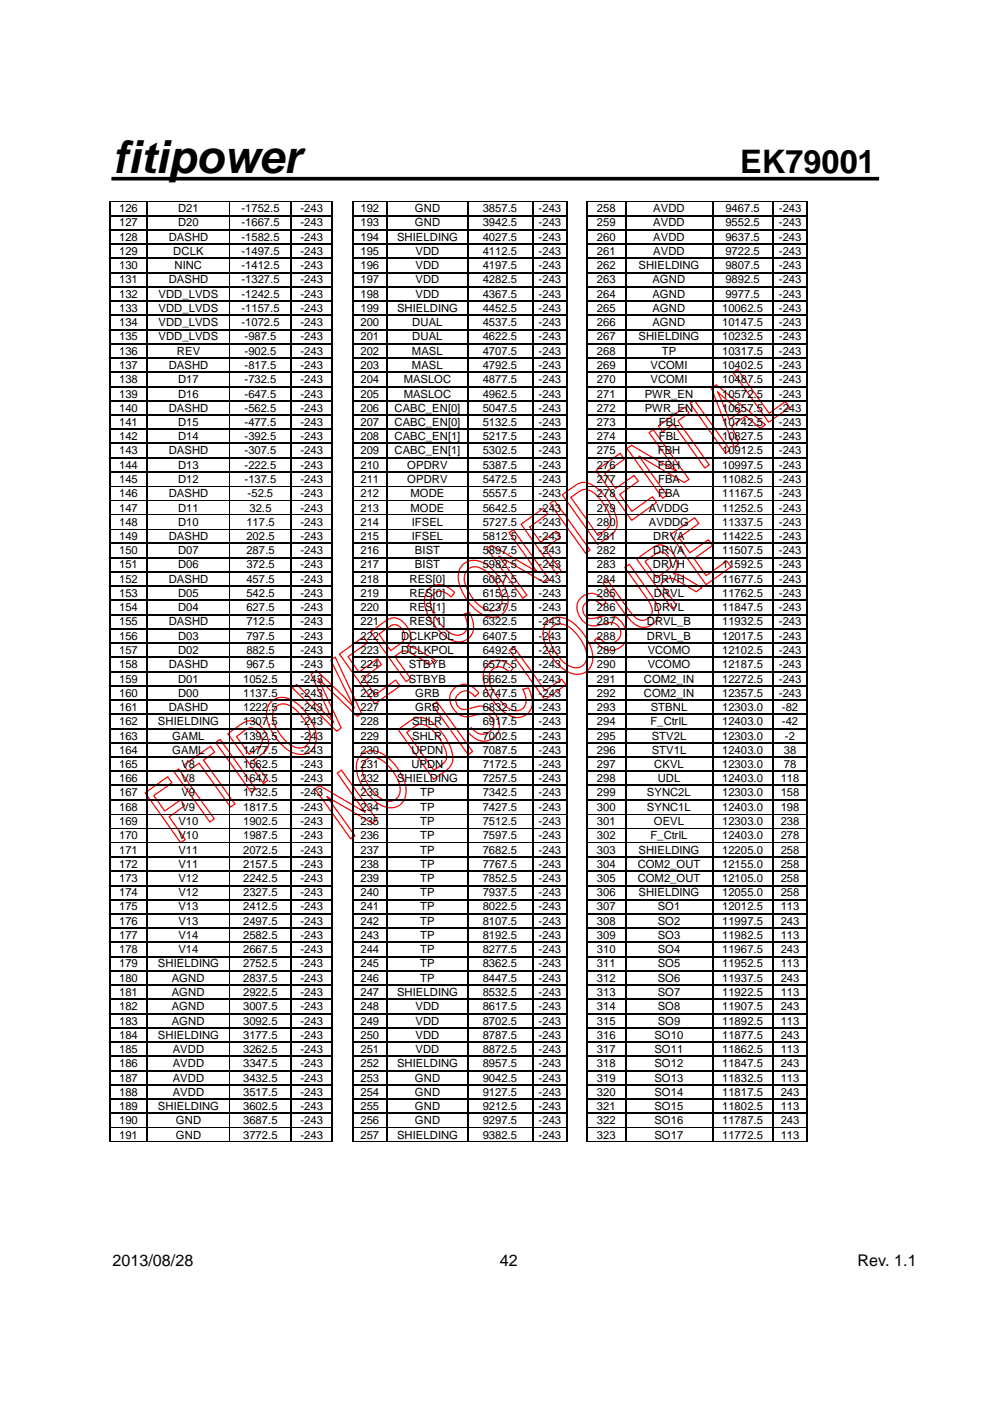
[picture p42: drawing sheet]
<svg xmlns="http://www.w3.org/2000/svg" width="210mm" height="297mm" viewBox="0 0 210 297" stroke-linecap="round" stroke-linejoin="round" font-family="sans-serif">
<defs><g id="words">
<text font-size="9.6" x="23.9" y="36.6">fitipower</text>
<text font-size="6.9" x="156.9" y="36.6">EK79001</text>
<g font-size="3.4">
<text x="23.9" y="268.5">2013/08/28</text>
<text x="106" y="268.5">42</text>
<text x="181.8" y="268.5">Rev. 1.1</text>
</g>
<g font-size="2.4">
<text x="25.3" y="45">126</text>
<text x="37.8" y="45">D21</text>
<text x="51.2" y="45">-1752.5</text>
<text x="63.7" y="45">-243</text>
<text x="76.5" y="45">192</text>
<text x="88" y="45">GND</text>
<text x="102.4" y="45">3857.5</text>
<text x="114.2" y="45">-243</text>
<text x="126.6" y="45">258</text>
<text x="138.5" y="45">AVDD</text>
<text x="153.8" y="45">9467.5</text>
<text x="165.1" y="45">-243</text>
<text x="25.3" y="48">127</text>
<text x="25.3" y="51">128</text>
<text x="35.8" y="51">DASHD</text>
<text x="37.8" y="48">D20</text>
<text x="51.2" y="51">-1582.5</text>
<text x="51.2" y="48">-1667.5</text>
<text x="63.7" y="48">-243</text>
<text x="63.7" y="51">-243</text>
<text x="76.5" y="48">193</text>
<text x="76.5" y="51">194</text>
<text x="84.2" y="51">SHIELDING</text>
<text x="88" y="48">GND</text>
<text x="102.4" y="48">3942.5</text>
<text x="102.4" y="51">4027.5</text>
<text x="114.2" y="48">-243</text>
<text x="114.2" y="51">-243</text>
<text x="126.6" y="48">259</text>
<text x="126.6" y="51">260</text>
<text x="138.5" y="48">AVDD</text>
<text x="138.5" y="51">AVDD</text>
<text x="153.8" y="48">9552.5</text>
<text x="153.8" y="51">9637.5</text>
<text x="165.1" y="48">-243</text>
<text x="165.1" y="51">-243</text>
<text x="25.3" y="54.1">129</text>
<text x="25.3" y="57.1">130</text>
<text x="36.7" y="54.1">DCLK</text>
<text x="37" y="57.1">NINC</text>
<text x="51.2" y="57.1">-1412.5</text>
<text x="51.2" y="54.1">-1497.5</text>
<text x="63.7" y="54.1">-243</text>
<text x="63.7" y="57.1">-243</text>
<text x="76.5" y="54.1">195</text>
<text x="76.5" y="57.1">196</text>
<text x="88.1" y="54.1">VDD</text>
<text x="88.1" y="57.1">VDD</text>
<text x="102.4" y="54.1">4112.5</text>
<text x="102.4" y="57.1">4197.5</text>
<text x="114.2" y="54.1">-243</text>
<text x="114.2" y="57.1">-243</text>
<text x="126.6" y="54.1">261</text>
<text x="126.6" y="57.1">262</text>
<text x="135.4" y="57.1">SHIELDING</text>
<text x="138.5" y="54.1">AVDD</text>
<text x="153.8" y="57.1">9807.5</text>
<text x="153.8" y="54.1">9722.5</text>
<text x="165.1" y="54.1">-243</text>
<text x="165.1" y="57.1">-243</text>
<text x="25.3" y="60.1">131</text>
<text x="25.3" y="63.1">132</text>
<text x="33.6" y="63.1">VDD_LVDS</text>
<text x="35.8" y="60.1">DASHD</text>
<text x="51.2" y="63.1">-1242.5</text>
<text x="51.2" y="60.1">-1327.5</text>
<text x="63.7" y="60.1">-243</text>
<text x="63.7" y="63.1">-243</text>
<text x="76.5" y="60.1">197</text>
<text x="76.5" y="63.1">198</text>
<text x="88.1" y="60.1">VDD</text>
<text x="88.1" y="63.1">VDD</text>
<text x="102.4" y="60.1">4282.5</text>
<text x="102.4" y="63.1">4367.5</text>
<text x="114.2" y="60.1">-243</text>
<text x="114.2" y="63.1">-243</text>
<text x="126.6" y="60.1">263</text>
<text x="126.6" y="63.1">264</text>
<text x="138.3" y="60.1">AGND</text>
<text x="138.3" y="63.1">AGND</text>
<text x="153.8" y="60.1">9892.5</text>
<text x="153.8" y="63.1">9977.5</text>
<text x="165.1" y="60.1">-243</text>
<text x="165.1" y="63.1">-243</text>
<text x="25.3" y="66.1">133</text>
<text x="25.3" y="69.1">134</text>
<text x="33.6" y="66.1">VDD_LVDS</text>
<text x="33.6" y="69.1">VDD_LVDS</text>
<text x="51.2" y="66.1">-1157.5</text>
<text x="51.2" y="69.1">-1072.5</text>
<text x="63.7" y="66.1">-243</text>
<text x="63.7" y="69.1">-243</text>
<text x="76.5" y="66.1">199</text>
<text x="76.5" y="69.1">200</text>
<text x="84.2" y="66.1">SHIELDING</text>
<text x="87.4" y="69.1">DUAL</text>
<text x="102.4" y="69.1">4537.5</text>
<text x="102.4" y="66.1">4452.5</text>
<text x="114.2" y="66.1">-243</text>
<text x="114.2" y="69.1">-243</text>
<text x="126.6" y="66.1">265</text>
<text x="126.6" y="69.1">266</text>
<text x="138.3" y="66.1">AGND</text>
<text x="138.3" y="69.1">AGND</text>
<text x="153.1" y="66.1">10062.5</text>
<text x="153.1" y="69.1">10147.5</text>
<text x="165.1" y="66.1">-243</text>
<text x="165.1" y="69.1">-243</text>
<text x="25.3" y="72.2">135</text>
<text x="25.3" y="75.2">136</text>
<text x="33.6" y="72.2">VDD_LVDS</text>
<text x="37.5" y="75.2">REV</text>
<text x="51.8" y="75.2">-902.5</text>
<text x="51.8" y="72.2">-987.5</text>
<text x="63.7" y="72.2">-243</text>
<text x="63.7" y="75.2">-243</text>
<text x="76.5" y="72.2">201</text>
<text x="76.5" y="75.2">202</text>
<text x="87.3" y="75.2">MASL</text>
<text x="87.4" y="72.2">DUAL</text>
<text x="102.4" y="72.2">4622.5</text>
<text x="102.4" y="75.2">4707.5</text>
<text x="114.2" y="72.2">-243</text>
<text x="114.2" y="75.2">-243</text>
<text x="126.6" y="72.2">267</text>
<text x="126.6" y="75.2">268</text>
<text x="135.4" y="72.2">SHIELDING</text>
<text x="140.3" y="75.2">TP</text>
<text x="153.1" y="72.2">10232.5</text>
<text x="153.1" y="75.2">10317.5</text>
<text x="165.1" y="72.2">-243</text>
<text x="165.1" y="75.2">-243</text>
<text x="25.3" y="78.2">137</text>
<text x="25.3" y="81.3">138</text>
<text x="35.8" y="78.2">DASHD</text>
<text x="37.8" y="81.3">D17</text>
<text x="51.8" y="78.2">-817.5</text>
<text x="51.8" y="81.3">-732.5</text>
<text x="63.7" y="78.2">-243</text>
<text x="63.7" y="81.3">-243</text>
<text x="76.5" y="78.2">203</text>
<text x="76.5" y="81.3">204</text>
<text x="85.6" y="81.3">MASLOC</text>
<text x="87.3" y="78.2">MASL</text>
<text x="102.4" y="81.3">4877.5</text>
<text x="102.4" y="78.2">4792.5</text>
<text x="114.2" y="78.2">-243</text>
<text x="114.2" y="81.3">-243</text>
<text x="126.6" y="78.2">269</text>
<text x="126.6" y="81.3">270</text>
<text x="137.9" y="78.2">VCOMI</text>
<text x="137.9" y="81.3">VCOMI</text>
<text x="153.1" y="78.2">10402.5</text>
<text x="153.1" y="81.3">10487.5</text>
<text x="165.1" y="78.2">-243</text>
<text x="165.1" y="81.3">-243</text>
<text x="25.3" y="84.3">139</text>
<text x="25.3" y="87.3">140</text>
<text x="35.8" y="87.3">DASHD</text>
<text x="37.8" y="84.3">D16</text>
<text x="51.8" y="84.3">-647.5</text>
<text x="51.8" y="87.3">-562.5</text>
<text x="63.7" y="84.3">-243</text>
<text x="63.7" y="87.3">-243</text>
<text x="76.5" y="84.3">205</text>
<text x="76.5" y="87.3">206</text>
<text x="83.7" y="87.3">CABC_EN[0]</text>
<text x="85.6" y="84.3">MASLOC</text>
<text x="102.4" y="84.3">4962.5</text>
<text x="102.4" y="87.3">5047.5</text>
<text x="114.2" y="84.3">-243</text>
<text x="114.2" y="87.3">-243</text>
<text x="126.6" y="84.3">271</text>
<text x="126.6" y="87.3">272</text>
<text x="136.7" y="84.3">PWR_EN</text>
<text x="136.7" y="87.3">PWR_EN</text>
<text x="153.1" y="84.3">10572.5</text>
<text x="153.1" y="87.3">10657.5</text>
<text x="165.1" y="84.3">-243</text>
<text x="165.1" y="87.3">-243</text>
<text x="25.3" y="90.3">141</text>
<text x="25.3" y="93.3">142</text>
<text x="37.8" y="90.3">D15</text>
<text x="37.8" y="93.3">D14</text>
<text x="51.8" y="90.3">-477.5</text>
<text x="51.8" y="93.3">-392.5</text>
<text x="63.7" y="90.3">-243</text>
<text x="63.7" y="93.3">-243</text>
<text x="76.5" y="90.3">207</text>
<text x="76.5" y="93.3">208</text>
<text x="83.7" y="90.3">CABC_EN[0]</text>
<text x="83.7" y="93.3">CABC_EN[1]</text>
<text x="102.4" y="90.3">5132.5</text>
<text x="102.4" y="93.3">5217.5</text>
<text x="114.2" y="90.3">-243</text>
<text x="114.2" y="93.3">-243</text>
<text x="126.6" y="90.3">273</text>
<text x="126.6" y="93.3">274</text>
<text x="139.7" y="90.3">FBL</text>
<text x="139.7" y="93.3">FBL</text>
<text x="153.1" y="90.3">10742.5</text>
<text x="153.1" y="93.3">10827.5</text>
<text x="165.1" y="90.3">-243</text>
<text x="165.1" y="93.3">-243</text>
<text x="25.3" y="96.4">143</text>
<text x="25.3" y="99.4">144</text>
<text x="35.8" y="96.4">DASHD</text>
<text x="37.8" y="99.4">D13</text>
<text x="51.8" y="96.4">-307.5</text>
<text x="51.8" y="99.4">-222.5</text>
<text x="63.7" y="96.4">-243</text>
<text x="63.7" y="99.4">-243</text>
<text x="76.5" y="96.4">209</text>
<text x="76.5" y="99.4">210</text>
<text x="83.7" y="96.4">CABC_EN[1]</text>
<text x="86.4" y="99.4">OPDRV</text>
<text x="102.4" y="99.4">5387.5</text>
<text x="102.4" y="96.4">5302.5</text>
<text x="114.2" y="96.4">-243</text>
<text x="114.2" y="99.4">-243</text>
<text x="126.6" y="96.4">275</text>
<text x="126.6" y="99.4">276</text>
<text x="139.4" y="96.4">FBH</text>
<text x="139.4" y="99.4">FBH</text>
<text x="153.1" y="96.4">10912.5</text>
<text x="153.1" y="99.4">10997.5</text>
<text x="165.1" y="96.4">-243</text>
<text x="165.1" y="99.4">-243</text>
<text x="25.3" y="102.4">145</text>
<text x="25.3" y="105.4">146</text>
<text x="35.8" y="105.4">DASHD</text>
<text x="37.8" y="102.4">D12</text>
<text x="51.8" y="102.4">-137.5</text>
<text x="52.5" y="105.4">-52.5</text>
<text x="63.7" y="102.4">-243</text>
<text x="63.7" y="105.4">-243</text>
<text x="76.5" y="102.4">211</text>
<text x="76.5" y="105.4">212</text>
<text x="86.4" y="102.4">OPDRV</text>
<text x="87" y="105.4">MODE</text>
<text x="102.4" y="102.4">5472.5</text>
<text x="102.4" y="105.4">5557.5</text>
<text x="114.2" y="102.4">-243</text>
<text x="114.2" y="105.4">-243</text>
<text x="126.6" y="102.4">277</text>
<text x="126.6" y="105.4">278</text>
<text x="139.5" y="102.4">FBA</text>
<text x="139.5" y="105.4">FBA</text>
<text x="153.1" y="102.4">11082.5</text>
<text x="153.1" y="105.4">11167.5</text>
<text x="165.1" y="102.4">-243</text>
<text x="165.1" y="105.4">-243</text>
<text x="25.3" y="108.5">147</text>
<text x="25.3" y="111.5">148</text>
<text x="37.8" y="108.5">D11</text>
<text x="37.8" y="111.5">D10</text>
<text x="52.2" y="111.5">117.5</text>
<text x="52.9" y="108.5">32.5</text>
<text x="63.7" y="108.5">-243</text>
<text x="63.7" y="111.5">-243</text>
<text x="76.5" y="108.5">213</text>
<text x="76.5" y="111.5">214</text>
<text x="87" y="108.5">MODE</text>
<text x="87.3" y="111.5">IFSEL</text>
<text x="102.4" y="108.5">5642.5</text>
<text x="102.4" y="111.5">5727.5</text>
<text x="114.2" y="108.5">-243</text>
<text x="114.2" y="111.5">-243</text>
<text x="126.6" y="108.5">279</text>
<text x="126.6" y="111.5">280</text>
<text x="137.6" y="108.5">AVDDG</text>
<text x="137.6" y="111.5">AVDDG</text>
<text x="153.1" y="108.5">11252.5</text>
<text x="153.1" y="111.5">11337.5</text>
<text x="165.1" y="108.5">-243</text>
<text x="165.1" y="111.5">-243</text>
<text x="25.3" y="114.5">149</text>
<text x="25.3" y="117.5">150</text>
<text x="35.8" y="114.5">DASHD</text>
<text x="37.8" y="117.5">D07</text>
<text x="52.2" y="114.5">202.5</text>
<text x="52.2" y="117.5">287.5</text>
<text x="63.7" y="114.5">-243</text>
<text x="63.7" y="117.5">-243</text>
<text x="76.5" y="114.5">215</text>
<text x="76.5" y="117.5">216</text>
<text x="87.3" y="114.5">IFSEL</text>
<text x="88" y="117.5">BIST</text>
<text x="102.4" y="114.5">5812.5</text>
<text x="102.4" y="117.5">5897.5</text>
<text x="114.2" y="114.5">-243</text>
<text x="114.2" y="117.5">-243</text>
<text x="126.6" y="114.5">281</text>
<text x="126.6" y="117.5">282</text>
<text x="138.5" y="114.5">DRVA</text>
<text x="138.5" y="117.5">DRVA</text>
<text x="153.1" y="114.5">11422.5</text>
<text x="153.1" y="117.5">11507.5</text>
<text x="165.1" y="114.5">-243</text>
<text x="165.1" y="117.5">-243</text>
<text x="25.3" y="120.5">151</text>
<text x="25.3" y="123.5">152</text>
<text x="35.8" y="123.5">DASHD</text>
<text x="37.8" y="120.5">D06</text>
<text x="52.2" y="120.5">372.5</text>
<text x="52.2" y="123.5">457.5</text>
<text x="63.7" y="120.5">-243</text>
<text x="63.7" y="123.5">-243</text>
<text x="76.5" y="120.5">217</text>
<text x="76.5" y="123.5">218</text>
<text x="86.8" y="123.5">RES[0]</text>
<text x="88" y="120.5">BIST</text>
<text x="102.4" y="123.5">6067.5</text>
<text x="102.4" y="120.5">5982.5</text>
<text x="114.2" y="120.5">-243</text>
<text x="114.2" y="123.5">-243</text>
<text x="126.6" y="120.5">283</text>
<text x="126.6" y="123.5">284</text>
<text x="138.4" y="120.5">DRVH</text>
<text x="138.4" y="123.5">DRVH</text>
<text x="153.1" y="120.5">11592.5</text>
<text x="153.1" y="123.5">11677.5</text>
<text x="165.1" y="120.5">-243</text>
<text x="165.1" y="123.5">-243</text>
<text x="25.3" y="126.6">153</text>
<text x="25.3" y="129.6">154</text>
<text x="37.8" y="126.6">D05</text>
<text x="37.8" y="129.6">D04</text>
<text x="52.2" y="126.6">542.5</text>
<text x="52.2" y="129.6">627.5</text>
<text x="63.7" y="126.6">-243</text>
<text x="63.7" y="129.6">-243</text>
<text x="76.5" y="126.6">219</text>
<text x="76.5" y="129.6">220</text>
<text x="86.8" y="126.6">RES[0]</text>
<text x="86.8" y="129.6">RES[1]</text>
<text x="102.4" y="126.6">6152.5</text>
<text x="102.4" y="129.6">6237.5</text>
<text x="114.2" y="126.6">-243</text>
<text x="114.2" y="129.6">-243</text>
<text x="126.6" y="126.6">285</text>
<text x="126.6" y="129.6">286</text>
<text x="138.6" y="126.6">DRVL</text>
<text x="138.6" y="129.6">DRVL</text>
<text x="153.1" y="126.6">11762.5</text>
<text x="153.1" y="129.6">11847.5</text>
<text x="165.1" y="126.6">-243</text>
<text x="165.1" y="129.6">-243</text>
<text x="25.3" y="132.6">155</text>
<text x="25.3" y="135.6">156</text>
<text x="35.8" y="132.6">DASHD</text>
<text x="37.8" y="135.6">D03</text>
<text x="52.2" y="132.6">712.5</text>
<text x="52.2" y="135.6">797.5</text>
<text x="63.7" y="132.6">-243</text>
<text x="63.7" y="135.6">-243</text>
<text x="76.5" y="132.6">221</text>
<text x="76.5" y="135.6">222</text>
<text x="85" y="135.6">DCLKPOL</text>
<text x="86.8" y="132.6">RES[1]</text>
<text x="102.4" y="135.6">6407.5</text>
<text x="102.4" y="132.6">6322.5</text>
<text x="114.2" y="132.6">-243</text>
<text x="114.2" y="135.6">-243</text>
<text x="126.6" y="132.6">287</text>
<text x="126.6" y="135.6">288</text>
<text x="137.2" y="132.6">DRVL_B</text>
<text x="137.2" y="135.6">DRVL_B</text>
<text x="153.1" y="132.6">11932.5</text>
<text x="153.1" y="135.6">12017.5</text>
<text x="165.1" y="132.6">-243</text>
<text x="165.1" y="135.6">-243</text>
<text x="25.3" y="138.6">157</text>
<text x="25.3" y="141.7">158</text>
<text x="35.8" y="141.7">DASHD</text>
<text x="37.8" y="138.6">D02</text>
<text x="52.2" y="138.6">882.5</text>
<text x="52.2" y="141.7">967.5</text>
<text x="63.7" y="138.6">-243</text>
<text x="63.7" y="141.7">-243</text>
<text x="76.5" y="138.6">223</text>
<text x="76.5" y="141.7">224</text>
<text x="85" y="138.6">DCLKPOL</text>
<text x="86.7" y="141.7">STBYB</text>
<text x="102.4" y="138.6">6492.5</text>
<text x="102.4" y="141.7">6577.5</text>
<text x="114.2" y="138.6">-243</text>
<text x="114.2" y="141.7">-243</text>
<text x="126.6" y="138.6">289</text>
<text x="126.6" y="141.7">290</text>
<text x="137.3" y="138.6">VCOMO</text>
<text x="137.3" y="141.7">VCOMO</text>
<text x="153.1" y="138.6">12102.5</text>
<text x="153.1" y="141.7">12187.5</text>
<text x="165.1" y="138.6">-243</text>
<text x="165.1" y="141.7">-243</text>
<text x="25.3" y="144.7">159</text>
<text x="25.3" y="147.7">160</text>
<text x="37.8" y="144.7">D01</text>
<text x="37.8" y="147.7">D00</text>
<text x="51.6" y="144.7">1052.5</text>
<text x="51.6" y="147.7">1137.5</text>
<text x="63.7" y="144.7">-243</text>
<text x="63.7" y="147.7">-243</text>
<text x="76.5" y="144.7">225</text>
<text x="76.5" y="147.7">226</text>
<text x="86.7" y="144.7">STBYB</text>
<text x="88.1" y="147.7">GRB</text>
<text x="102.4" y="144.7">6662.5</text>
<text x="102.4" y="147.7">6747.5</text>
<text x="114.2" y="144.7">-243</text>
<text x="114.2" y="147.7">-243</text>
<text x="126.6" y="144.7">291</text>
<text x="126.6" y="147.7">292</text>
<text x="136.5" y="144.7">COM2_IN</text>
<text x="136.5" y="147.7">COM2_IN</text>
<text x="153.1" y="144.7">12272.5</text>
<text x="153.1" y="147.7">12357.5</text>
<text x="165.1" y="144.7">-243</text>
<text x="165.1" y="147.7">-243</text>
<text x="25.3" y="150.7">161</text>
<text x="25.3" y="153.8">162</text>
<text x="33.5" y="153.8">SHIELDING</text>
<text x="35.8" y="150.7">DASHD</text>
<text x="51.6" y="150.7">1222.5</text>
<text x="51.6" y="153.8">1307.5</text>
<text x="63.7" y="150.7">-243</text>
<text x="63.7" y="153.8">-243</text>
<text x="76.5" y="150.7">227</text>
<text x="76.5" y="153.8">228</text>
<text x="87.4" y="153.8">SHLR</text>
<text x="88.1" y="150.7">GRB</text>
<text x="102.4" y="153.8">6917.5</text>
<text x="102.4" y="150.7">6832.5</text>
<text x="114.2" y="150.7">-243</text>
<text x="114.2" y="153.8">-243</text>
<text x="126.6" y="150.7">293</text>
<text x="126.6" y="153.8">294</text>
<text x="137.9" y="153.8">F_CtrlL</text>
<text x="138" y="150.7">STBNL</text>
<text x="153.1" y="153.8">12403.0</text>
<text x="153.1" y="150.7">12303.0</text>
<text x="165.8" y="150.7">-82</text>
<text x="165.8" y="153.8">-42</text>
<text x="25.3" y="156.8">163</text>
<text x="25.3" y="159.8">164</text>
<text x="36.5" y="156.8">GAML</text>
<text x="36.5" y="159.8">GAML</text>
<text x="51.6" y="156.8">1392.5</text>
<text x="51.6" y="159.8">1477.5</text>
<text x="63.7" y="156.8">-243</text>
<text x="63.7" y="159.8">-243</text>
<text x="76.5" y="156.8">229</text>
<text x="76.5" y="159.8">230</text>
<text x="87.2" y="159.8">UPDN</text>
<text x="87.4" y="156.8">SHLR</text>
<text x="102.4" y="156.8">7002.5</text>
<text x="102.4" y="159.8">7087.5</text>
<text x="114.2" y="156.8">-243</text>
<text x="114.2" y="159.8">-243</text>
<text x="126.6" y="156.8">295</text>
<text x="126.6" y="159.8">296</text>
<text x="138.2" y="156.8">STV2L</text>
<text x="138.2" y="159.8">STV1L</text>
<text x="153.1" y="156.8">12303.0</text>
<text x="153.1" y="159.8">12403.0</text>
<text x="166.2" y="159.8">38</text>
<text x="166.4" y="156.8">-2</text>
<text x="25.3" y="162.9">165</text>
<text x="25.3" y="165.9">166</text>
<text x="38.5" y="162.9">V8</text>
<text x="38.5" y="165.9">V8</text>
<text x="51.6" y="162.9">1562.5</text>
<text x="51.6" y="165.9">1647.5</text>
<text x="63.7" y="162.9">-243</text>
<text x="63.7" y="165.9">-243</text>
<text x="76.5" y="162.9">231</text>
<text x="76.5" y="165.9">232</text>
<text x="84.2" y="165.9">SHIELDING</text>
<text x="87.2" y="162.9">UPDN</text>
<text x="102.4" y="162.9">7172.5</text>
<text x="102.4" y="165.9">7257.5</text>
<text x="114.2" y="162.9">-243</text>
<text x="114.2" y="165.9">-243</text>
<text x="126.6" y="162.9">297</text>
<text x="126.6" y="165.9">298</text>
<text x="138.7" y="162.9">CKVL</text>
<text x="139.4" y="165.9">UDL</text>
<text x="153.1" y="162.9">12303.0</text>
<text x="153.1" y="165.9">12403.0</text>
<text x="165.5" y="165.9">118</text>
<text x="166.2" y="162.9">78</text>
<text x="25.3" y="168.9">167</text>
<text x="25.3" y="171.9">168</text>
<text x="38.5" y="168.9">V9</text>
<text x="38.5" y="171.9">V9</text>
<text x="51.6" y="168.9">1732.5</text>
<text x="51.6" y="171.9">1817.5</text>
<text x="63.7" y="168.9">-243</text>
<text x="63.7" y="171.9">-243</text>
<text x="76.5" y="168.9">233</text>
<text x="76.5" y="171.9">234</text>
<text x="89.1" y="168.9">TP</text>
<text x="89.1" y="171.9">TP</text>
<text x="102.4" y="168.9">7342.5</text>
<text x="102.4" y="171.9">7427.5</text>
<text x="114.2" y="168.9">-243</text>
<text x="114.2" y="171.9">-243</text>
<text x="126.6" y="168.9">299</text>
<text x="126.6" y="171.9">300</text>
<text x="137.2" y="168.9">SYNC2L</text>
<text x="137.2" y="171.9">SYNC1L</text>
<text x="153.1" y="168.9">12303.0</text>
<text x="153.1" y="171.9">12403.0</text>
<text x="165.5" y="168.9">158</text>
<text x="165.5" y="171.9">198</text>
<text x="25.3" y="174.9">169</text>
<text x="25.3" y="177.9">170</text>
<text x="37.8" y="174.9">V10</text>
<text x="37.8" y="177.9">V10</text>
<text x="51.6" y="174.9">1902.5</text>
<text x="51.6" y="177.9">1987.5</text>
<text x="63.7" y="174.9">-243</text>
<text x="63.7" y="177.9">-243</text>
<text x="76.5" y="174.9">235</text>
<text x="76.5" y="177.9">236</text>
<text x="89.1" y="174.9">TP</text>
<text x="89.1" y="177.9">TP</text>
<text x="102.4" y="174.9">7512.5</text>
<text x="102.4" y="177.9">7597.5</text>
<text x="114.2" y="174.9">-243</text>
<text x="114.2" y="177.9">-243</text>
<text x="126.6" y="174.9">301</text>
<text x="126.6" y="177.9">302</text>
<text x="137.9" y="177.9">F_CtrlL</text>
<text x="138.6" y="174.9">OEVL</text>
<text x="153.1" y="177.9">12403.0</text>
<text x="153.1" y="174.9">12303.0</text>
<text x="165.5" y="174.9">238</text>
<text x="165.5" y="177.9">278</text>
<text x="25.3" y="181">171</text>
<text x="25.3" y="184">172</text>
<text x="37.8" y="181">V11</text>
<text x="37.8" y="184">V11</text>
<text x="51.6" y="181">2072.5</text>
<text x="51.6" y="184">2157.5</text>
<text x="63.7" y="181">-243</text>
<text x="63.7" y="184">-243</text>
<text x="76.5" y="181">237</text>
<text x="76.5" y="184">238</text>
<text x="89.1" y="181">TP</text>
<text x="89.1" y="184">TP</text>
<text x="102.4" y="181">7682.5</text>
<text x="102.4" y="184">7767.5</text>
<text x="114.2" y="181">-243</text>
<text x="114.2" y="184">-243</text>
<text x="126.6" y="181">303</text>
<text x="126.6" y="184">304</text>
<text x="135.2" y="184">COM2_OUT</text>
<text x="135.4" y="181">SHIELDING</text>
<text x="153.1" y="181">12205.0</text>
<text x="153.1" y="184">12155.0</text>
<text x="165.5" y="181">258</text>
<text x="165.5" y="184">258</text>
<text x="25.3" y="187">173</text>
<text x="25.3" y="190">174</text>
<text x="37.8" y="187">V12</text>
<text x="37.8" y="190">V12</text>
<text x="51.6" y="187">2242.5</text>
<text x="51.6" y="190">2327.5</text>
<text x="63.7" y="187">-243</text>
<text x="63.7" y="190">-243</text>
<text x="76.5" y="187">239</text>
<text x="76.5" y="190">240</text>
<text x="89.1" y="187">TP</text>
<text x="89.1" y="190">TP</text>
<text x="102.4" y="187">7852.5</text>
<text x="102.4" y="190">7937.5</text>
<text x="114.2" y="187">-243</text>
<text x="114.2" y="190">-243</text>
<text x="126.6" y="187">305</text>
<text x="126.6" y="190">306</text>
<text x="135.2" y="187">COM2_OUT</text>
<text x="135.4" y="190">SHIELDING</text>
<text x="153.1" y="187">12105.0</text>
<text x="153.1" y="190">12055.0</text>
<text x="165.5" y="187">258</text>
<text x="165.5" y="190">258</text>
<text x="25.3" y="193">175</text>
<text x="25.3" y="196">176</text>
<text x="37.8" y="193">V13</text>
<text x="37.8" y="196">V13</text>
<text x="51.6" y="193">2412.5</text>
<text x="51.6" y="196">2497.5</text>
<text x="63.7" y="193">-243</text>
<text x="63.7" y="196">-243</text>
<text x="76.5" y="193">241</text>
<text x="76.5" y="196">242</text>
<text x="89.1" y="193">TP</text>
<text x="89.1" y="196">TP</text>
<text x="102.4" y="193">8022.5</text>
<text x="102.4" y="196">8107.5</text>
<text x="114.2" y="193">-243</text>
<text x="114.2" y="196">-243</text>
<text x="126.6" y="193">307</text>
<text x="126.6" y="196">308</text>
<text x="139.4" y="193">SO1</text>
<text x="139.4" y="196">SO2</text>
<text x="153.1" y="193">12012.5</text>
<text x="153.1" y="196">11997.5</text>
<text x="165.5" y="193">113</text>
<text x="165.5" y="196">243</text>
<text x="25.3" y="199.1">177</text>
<text x="25.3" y="202.1">178</text>
<text x="37.8" y="199.1">V14</text>
<text x="37.8" y="202.1">V14</text>
<text x="51.6" y="199.1">2582.5</text>
<text x="51.6" y="202.1">2667.5</text>
<text x="63.7" y="199.1">-243</text>
<text x="63.7" y="202.1">-243</text>
<text x="76.5" y="199.1">243</text>
<text x="76.5" y="202.1">244</text>
<text x="89.1" y="199.1">TP</text>
<text x="89.1" y="202.1">TP</text>
<text x="102.4" y="199.1">8192.5</text>
<text x="102.4" y="202.1">8277.5</text>
<text x="114.2" y="199.1">-243</text>
<text x="114.2" y="202.1">-243</text>
<text x="126.6" y="199.1">309</text>
<text x="126.6" y="202.1">310</text>
<text x="139.4" y="199.1">SO3</text>
<text x="139.4" y="202.1">SO4</text>
<text x="153.1" y="199.1">11982.5</text>
<text x="153.1" y="202.1">11967.5</text>
<text x="165.5" y="199.1">113</text>
<text x="165.5" y="202.1">243</text>
<text x="25.3" y="205.1">179</text>
<text x="25.3" y="208.2">180</text>
<text x="33.5" y="205.1">SHIELDING</text>
<text x="36.4" y="208.2">AGND</text>
<text x="51.6" y="208.2">2837.5</text>
<text x="51.6" y="205.1">2752.5</text>
<text x="63.7" y="205.1">-243</text>
<text x="63.7" y="208.2">-243</text>
<text x="76.5" y="205.1">245</text>
<text x="76.5" y="208.2">246</text>
<text x="89.1" y="205.1">TP</text>
<text x="89.1" y="208.2">TP</text>
<text x="102.4" y="205.1">8362.5</text>
<text x="102.4" y="208.2">8447.5</text>
<text x="114.2" y="205.1">-243</text>
<text x="114.2" y="208.2">-243</text>
<text x="126.6" y="205.1">311</text>
<text x="126.6" y="208.2">312</text>
<text x="139.4" y="205.1">SO5</text>
<text x="139.4" y="208.2">SO6</text>
<text x="153.1" y="205.1">11952.5</text>
<text x="153.1" y="208.2">11937.5</text>
<text x="165.5" y="205.1">113</text>
<text x="165.5" y="208.2">243</text>
<text x="25.3" y="211.2">181</text>
<text x="25.3" y="214.2">182</text>
<text x="36.4" y="211.2">AGND</text>
<text x="36.4" y="214.2">AGND</text>
<text x="51.6" y="211.2">2922.5</text>
<text x="51.6" y="214.2">3007.5</text>
<text x="63.7" y="211.2">-243</text>
<text x="63.7" y="214.2">-243</text>
<text x="76.5" y="211.2">247</text>
<text x="76.5" y="214.2">248</text>
<text x="84.2" y="211.2">SHIELDING</text>
<text x="88.1" y="214.2">VDD</text>
<text x="102.4" y="211.2">8532.5</text>
<text x="102.4" y="214.2">8617.5</text>
<text x="114.2" y="211.2">-243</text>
<text x="114.2" y="214.2">-243</text>
<text x="126.6" y="211.2">313</text>
<text x="126.6" y="214.2">314</text>
<text x="139.4" y="211.2">SO7</text>
<text x="139.4" y="214.2">SO8</text>
<text x="153.1" y="211.2">11922.5</text>
<text x="153.1" y="214.2">11907.5</text>
<text x="165.5" y="211.2">113</text>
<text x="165.5" y="214.2">243</text>
<text x="25.3" y="217.3">183</text>
<text x="25.3" y="220.3">184</text>
<text x="33.5" y="220.3">SHIELDING</text>
<text x="36.4" y="217.3">AGND</text>
<text x="51.6" y="217.3">3092.5</text>
<text x="51.6" y="220.3">3177.5</text>
<text x="63.7" y="217.3">-243</text>
<text x="63.7" y="220.3">-243</text>
<text x="76.5" y="217.3">249</text>
<text x="76.5" y="220.3">250</text>
<text x="88.1" y="217.3">VDD</text>
<text x="88.1" y="220.3">VDD</text>
<text x="102.4" y="217.3">8702.5</text>
<text x="102.4" y="220.3">8787.5</text>
<text x="114.2" y="217.3">-243</text>
<text x="114.2" y="220.3">-243</text>
<text x="126.6" y="217.3">315</text>
<text x="126.6" y="220.3">316</text>
<text x="138.8" y="220.3">SO10</text>
<text x="139.4" y="217.3">SO9</text>
<text x="153.1" y="217.3">11892.5</text>
<text x="153.1" y="220.3">11877.5</text>
<text x="165.5" y="217.3">113</text>
<text x="165.5" y="220.3">243</text>
<text x="25.3" y="223.3">185</text>
<text x="25.3" y="226.3">186</text>
<text x="36.6" y="223.3">AVDD</text>
<text x="36.6" y="226.3">AVDD</text>
<text x="51.6" y="223.3">3262.5</text>
<text x="51.6" y="226.3">3347.5</text>
<text x="63.7" y="223.3">-243</text>
<text x="63.7" y="226.3">-243</text>
<text x="76.5" y="223.3">251</text>
<text x="76.5" y="226.3">252</text>
<text x="84.2" y="226.3">SHIELDING</text>
<text x="88.1" y="223.3">VDD</text>
<text x="102.4" y="223.3">8872.5</text>
<text x="102.4" y="226.3">8957.5</text>
<text x="114.2" y="223.3">-243</text>
<text x="114.2" y="226.3">-243</text>
<text x="126.6" y="223.3">317</text>
<text x="126.6" y="226.3">318</text>
<text x="138.8" y="223.3">SO11</text>
<text x="138.8" y="226.3">SO12</text>
<text x="153.1" y="223.3">11862.5</text>
<text x="153.1" y="226.3">11847.5</text>
<text x="165.5" y="223.3">113</text>
<text x="165.5" y="226.3">243</text>
<text x="25.3" y="229.3">187</text>
<text x="25.3" y="232.3">188</text>
<text x="36.6" y="229.3">AVDD</text>
<text x="36.6" y="232.3">AVDD</text>
<text x="51.6" y="229.3">3432.5</text>
<text x="51.6" y="232.3">3517.5</text>
<text x="63.7" y="229.3">-243</text>
<text x="63.7" y="232.3">-243</text>
<text x="76.5" y="229.3">253</text>
<text x="76.5" y="232.3">254</text>
<text x="88" y="229.3">GND</text>
<text x="88" y="232.3">GND</text>
<text x="102.4" y="229.3">9042.5</text>
<text x="102.4" y="232.3">9127.5</text>
<text x="114.2" y="229.3">-243</text>
<text x="114.2" y="232.3">-243</text>
<text x="126.6" y="229.3">319</text>
<text x="126.6" y="232.3">320</text>
<text x="138.8" y="229.3">SO13</text>
<text x="138.8" y="232.3">SO14</text>
<text x="153.1" y="229.3">11832.5</text>
<text x="153.1" y="232.3">11817.5</text>
<text x="165.5" y="229.3">113</text>
<text x="165.5" y="232.3">243</text>
<text x="25.3" y="235.4">189</text>
<text x="25.3" y="238.4">190</text>
<text x="33.5" y="235.4">SHIELDING</text>
<text x="37.3" y="238.4">GND</text>
<text x="51.6" y="235.4">3602.5</text>
<text x="51.6" y="238.4">3687.5</text>
<text x="63.7" y="235.4">-243</text>
<text x="63.7" y="238.4">-243</text>
<text x="76.5" y="235.4">255</text>
<text x="76.5" y="238.4">256</text>
<text x="88" y="235.4">GND</text>
<text x="88" y="238.4">GND</text>
<text x="102.4" y="235.4">9212.5</text>
<text x="102.4" y="238.4">9297.5</text>
<text x="114.2" y="235.4">-243</text>
<text x="114.2" y="238.4">-243</text>
<text x="126.6" y="235.4">321</text>
<text x="126.6" y="238.4">322</text>
<text x="138.8" y="235.4">SO15</text>
<text x="138.8" y="238.4">SO16</text>
<text x="153.1" y="235.4">11802.5</text>
<text x="153.1" y="238.4">11787.5</text>
<text x="165.5" y="235.4">113</text>
<text x="165.5" y="238.4">243</text>
<text x="25.3" y="241.4">191</text>
<text x="37.3" y="241.4">GND</text>
<text x="51.6" y="241.4">3772.5</text>
<text x="63.7" y="241.4">-243</text>
<text x="76.5" y="241.4">257</text>
<text x="84.2" y="241.4">SHIELDING</text>
<text x="102.4" y="241.4">9382.5</text>
<text x="114.2" y="241.4">-243</text>
<text x="126.6" y="241.4">323</text>
<text x="138.8" y="241.4">SO17</text>
<text x="153.1" y="241.4">11772.5</text>
<text x="165.5" y="241.4">113</text>
</g>
</g></defs>
<path d="M23.6 37.9h162.8" fill="none" stroke="#000" stroke-width=".77" stroke-linecap="butt"/>
<g fill="#fff">
<path d="M30.8 168.1l4.8-3.4 .8 1.2-3.8 2.8 2.3 3.3 3.4-2.4 .9 1.2-3.3 2.4 3.4 4.8-1 .7z" fill-rule="evenodd"/>
<path d="M37 163.7l.9-.7 7.5 10.6-.9 .7z" fill-rule="evenodd"/>
<path d="M39 162.2l5.6-4 .9 1.3-2.4 1.7 6.7 9.3-.9 .6-6.7-9.3-2.3 1.7z" fill-rule="evenodd"/>
<path d="M45.7 157.4l1-.6 7.5 10.5-.9 .7z" fill-rule="evenodd"/>
<path d="M48.3 155.6l1.8-1.3a4.1 4.1 0 0 1 3.6-1.4 5.2 5.2 0 0 1 3.1 5.4 7.9 7.9 0 0 1-3.1 2.9l3.1 4.3-.9 .6zM50.1 156.2l2.7 3.7 .4-.2a6.1 6.1 0 0 0 2.3-2.2 3.1 3.1 0 0 0-2.4-3.2 9 9 0 0 0-3 1.9z" fill-rule="evenodd"/>
<path d="M57.4 148.9a3.9 3.9 0 0 1 5.3 .1 10.5 10.5 0 0 1 4.4 7.6 3.3 3.3 0 0 1-5 3 10.8 10.8 0 0 1-5.6-7.9 3.7 3.7 0 0 1 .9-2.8zM58.4 150a3.9 3.9 0 0 0 .2 4.5 7 7 0 0 0 4.8 4.1 2.42 2.42 0 0 0 2.3-3.2 9.1 9.1 0 0 0-4.9-6.1h-1.4z" fill-rule="evenodd"/>
<path d="M62 145.8l.9-.7 7.9 8.1-4.8-10.2 1.1-.8 5.8 5.5 2.2 2.4-5-10.1 1-.7 5.6 12-.9 .6-8.4-8.1 4.9 10.5-.9 .7z" fill-rule="evenodd"/>
<path d="M72 138.7l5.1-3.7 .9 1.3-4.2 2.9 2.3 3.3 3.9-2.8 .5 .6 .4 .6-3.9 2.8 2.5 3.6 4.4-3.1 .9 1.3-5.3 3.7z" fill-rule="evenodd"/>
<path d="M78.6 133.9l1-.7a10.4 10.4 0 0 1 3.8-2.2 4.4 4.4 0 0 1 3.7 4.9l-.7 1.2a8.9 8.9 0 0 1 4.3 1.9l1.6 1-1.1 .9-3.7-2.2a2.23 2.23 0 0 0-3.3 .1l-.5 .3 3.3 4.7-.9 .7zM80.3 134.5l2.5 3.5 .4-.3a6.5 6.5 0 0 0 2.6-2.3 2.53 2.53 0 0 0-2.5-2.9z" fill-rule="evenodd"/>
<path d="M91 124.8a3.3 3.3 0 0 1 4.5 .1l.9 .7-.7 1a2.74 2.74 0 0 0-3.5-.9 3.1 3.1 0 0 0-.4 4.2l.5 .8a8.6 8.6 0 0 0 4 3.9 2.14 2.14 0 0 0 2.3-.6 2.14 2.14 0 0 0 .4-2.3l-.6-1.6 1.2-.3a4.6 4.6 0 0 1 0 5.3 3.8 3.8 0 0 1-5.3-.3 10.8 10.8 0 0 1-4.3-7.6l.3-1.3z" fill-rule="evenodd"/>
<path d="M98.1 119.8a4.2 4.2 0 0 1 5.7 .4 10.7 10.7 0 0 1 3.9 7.4 3.4 3.4 0 0 1-5.4 2.7 10.8 10.8 0 0 1-5.1-8.4 3.3 3.3 0 0 1 .9-2.1zM99.1 120.9a3.5 3.5 0 0 0-.1 3.9 8.2 8.2 0 0 0 4.6 4.6 2.4 2.4 0 0 0 2.8-3.1 8.9 8.9 0 0 0-5-6l-.4-.1a2.21 2.21 0 0 0-1.9 .7z" fill-rule="evenodd"/>
<path d="M103.3 116.3l.9-.7 9.7 5.6-6-8.3 .9-.6 7.6 10.6-1 .6-9.6-5.6 5.9 8.3-.9 .6z" fill-rule="evenodd"/>
<path d="M110.5 111.1l4.7-3.4 .9 1.3-3.8 2.7 2.3 3.3 3.3-2.4 .9 1.3-3.3 2.3 3.5 4.8-1 .7z" fill-rule="evenodd"/>
<path d="M116.6 106.8l1-.7 7.5 10.5-.9 .7z" fill-rule="evenodd"/>
<path d="M119.2 104.9l1.2-.9a7 7 0 0 1 3.4-1.7 7.4 7.4 0 0 1 5 3.6l1.1 1.9a4.6 4.6 0 0 1 .2 5.1l-3.4 2.5zM121 105.5l5.8 8 .6-.4a3.5 3.5 0 0 0 2.1-2.4 9.4 9.4 0 0 0-4.6-6.8 2.65 2.65 0 0 0-3 .9z" fill-rule="evenodd"/>
<path d="M126.4 99.8l5.1-3.7 .9 1.3-4.2 2.9 2.3 3.3 4-2.8 .4 .6 .4 .6-3.9 2.8 2.2 3.1 .4 .5 4.3-3.1 .9 1.3-5.3 3.7z" fill-rule="evenodd"/>
<path d="M132.9 95.1l1-.7 9.7 5.6-6-8.3 .9-.6 7.6 10.5-1 .7-9.6-5.6 5.9 8.3-.9 .6z" fill-rule="evenodd"/>
<path d="M139.6 90.3l5.6-4 .9 1.3-2.4 1.6 6.7 9.4-1 .6-6.6-9.3-2.3 1.7z" fill-rule="evenodd"/>
<path d="M146.3 85.5l.9-.6 7.6 10.5-1 .7z" fill-rule="evenodd"/>
<path d="M150.8 82.3l1-.7 10.5 8.4-1.1 .8-3.1-2.6-1.5 1.1-1.4 1 1.5 3.8-1 .7zM152.1 83.1l2.5 5.9 2.4-1.7z" fill-rule="evenodd"/>
<path d="M155.4 79l1-.7 6.7 9.3 3.4-2.5 .9 1.3-4.4 3.1z" fill-rule="evenodd"/>
<path d="M66.8 167.3l1-.7 9.6 5.6-5.9-8.3 .9-.6 7.5 10.5-.9 .7-9.7-5.6 6 8.3-1 .6z" fill-rule="evenodd"/>
<path d="M76.5 160.1a3.9 3.9 0 0 1 5.3 .2 10.5 10.5 0 0 1 4.3 7.6 3.3 3.3 0 0 1-5 3 10.5 10.5 0 0 1-5.5-8.6 3.2 3.2 0 0 1 .9-2.2zM77.4 161.3a3.5 3.5 0 0 0 0 3.9 8.4 8.4 0 0 0 4.5 4.6 2.4 2.4 0 0 0 2.9-3.1 9 9 0 0 0-5-6.1h-.4a2.2 2.2 0 0 0-2 .7z" fill-rule="evenodd"/>
<path d="M84.4 154.7l1.2-.9a6.6 6.6 0 0 1 3.4-1.7 7.2 7.2 0 0 1 5 3.6 7.9 7.9 0 0 1 1.9 5.9 4.3 4.3 0 0 1-2.3 2.4l-1.7 1.3zM86.2 155.3l5.8 8 .6-.4a3.5 3.5 0 0 0 2.1-2.4 9.5 9.5 0 0 0-3.9-6.4 2.38 2.38 0 0 0-3.4 .3z" fill-rule="evenodd"/>
<path d="M91.7 149.5l.9-.7 7.6 10.5-.9 .7z" fill-rule="evenodd"/>
<path d="M96.3 146a3.2 3.2 0 0 1 4.9 .6l.3 .3-.8 .8a2.22 2.22 0 0 0-3.2-.8 1.93 1.93 0 0 0-.6 2.6 1.93 1.93 0 0 0 2.5 .8 5.3 5.3 0 0 1 4-.3 4.3 4.3 0 0 1 2 5.7 3.5 3.5 0 0 1-5.7 .1l-.6-.8 .8-.7a2.58 2.58 0 0 0 2.4 1.4 2.58 2.58 0 0 0 2.3-1.7 2.29 2.29 0 0 0-.8-2.3 2.29 2.29 0 0 0-2.6-.2 4.1 4.1 0 0 1-4.1-.2 3.9 3.9 0 0 1-1.3-4.7z" fill-rule="evenodd"/>
<path d="M103.5 140.8a3.3 3.3 0 0 1 4.5 .1l.8 .7-.7 1a2.77 2.77 0 0 0-3.4-.9 2.85 2.85 0 0 0-.6 3.7 10.5 10.5 0 0 0 4.3 5.1 2.18 2.18 0 0 0 2.5-.3 2.18 2.18 0 0 0 .6-2.5l-.7-1.6 1.3-.3a5.3 5.3 0 0 1 .3 4.9 3.5 3.5 0 0 1-5.2 .5 11.7 11.7 0 0 1-4.8-7.5l.3-1.8z" fill-rule="evenodd"/>
<path d="M108 137.8l.9-.6 6.7 9.3 3.5-2.5 .9 1.2-4.5 3.2z" fill-rule="evenodd"/>
<path d="M116.1 131.8a4.2 4.2 0 0 1 5.7 .5 10 10 0 0 1 3.8 7.8 3.4 3.4 0 0 1-5.3 2.3 10.6 10.6 0 0 1-5.2-8.4 3.3 3.3 0 0 1 1-2.2zM117 133a3.4 3.4 0 0 0 0 3.9 8.1 8.1 0 0 0 4.5 4.6 2.39 2.39 0 0 0 2.9-3.1 9.4 9.4 0 0 0-4.6-5.9l-.8-.2a2.09 2.09 0 0 0-2 .7z" fill-rule="evenodd"/>
<path d="M123.2 126.7a3.1 3.1 0 0 1 4.7 .3l.6 .7-.9 .7a2.18 2.18 0 0 0-2-1.2 2.18 2.18 0 0 0-2 1.4 1.98 1.98 0 0 0 .6 2.1 1.98 1.98 0 0 0 2.1 .3 5 5 0 0 1 4.3-.1 4.3 4.3 0 0 1 1.8 5.5 3.5 3.5 0 0 1-5.7 .1l-.7-.7 .8-.8a2.63 2.63 0 0 0 4.5 .3 2.27 2.27 0 0 0-.4-2.7 2.27 2.27 0 0 0-2.7-.4 4.1 4.1 0 0 1-4.2-.2 3.7 3.7 0 0 1-1.1-5z" fill-rule="evenodd"/>
<path d="M127.8 123.6l1-.6 3.4 4.7a11 11 0 0 0 3.2 3.7 2.13 2.13 0 0 0 2.5-.7 2.13 2.13 0 0 0 0-2.6l-5.4-7.8 .9-.7 3.9 5.5a8.7 8.7 0 0 1 2.3 5.1 3.2 3.2 0 0 1-2.5 2.7 3.2 3.2 0 0 1-3.4-1.3l-1.5-1.8z" fill-rule="evenodd"/>
<path d="M135 118.5l1.6-1.1a6.7 6.7 0 0 1 3.5-1.9 4.6 4.6 0 0 1 3.4 5l-.7 1.2a7.5 7.5 0 0 1 3.8 1.6l2.2 1.3-1.2 .9a21.7 21.7 0 0 0-5.4-2.9 3.6 3.6 0 0 0-2.1 1.1l3.4 4.7-1 .7zM136.8 119l2.5 3.5 .8-.6a4.7 4.7 0 0 0 2.1-2 2.55 2.55 0 0 0-2.4-2.8z" fill-rule="evenodd"/>
<path d="M142.2 113.4l5.1-3.6 .9 1.2-4.2 3 2.3 3.2 3.9-2.8 .7 .9 .2 .4-3.9 2.7 2.5 3.6 4.4-3 .9 1.2-5.3 3.8z" fill-rule="evenodd"/>
</g>
<g fill="none" stroke="#f00" stroke-width=".26">
<path d="M155.4 79l1-.7 6.7 9.3 3.4-2.5 .9 1.3-4.4 3.1zM126.4 99.8l5.1-3.7 .9 1.3-4.2 2.9 2.3 3.3 4-2.8 .4 .6 .4 .6-3.9 2.8 2.2 3.1 .4 .5 4.3-3.1 .9 1.3-5.3 3.7zM132.9 95.1l1-.7 9.7 5.6-6-8.3 .9-.6 7.6 10.5-1 .7-9.6-5.6 5.9 8.3-.9 .6zM139.6 90.3l5.6-4 .9 1.3-2.4 1.6 6.7 9.4-1 .6-6.6-9.3-2.3 1.7zM146.3 85.5l.9-.6 7.6 10.5-1 .7zM150.8 82.3l1-.7 10.5 8.4-1.1 .8-3.1-2.6-1.5 1.1-1.4 1 1.5 3.8-1 .7zM152.1 83.1l4.9 4.2-2.4 1.7zM98.1 119.8a4.2 4.2 0 0 1 5.7 .4 10.7 10.7 0 0 1 3.9 7.4 3.4 3.4 0 0 1-5.4 2.7 10.8 10.8 0 0 1-5.1-8.4 3.3 3.3 0 0 1 .9-2.1zM103.3 116.3l.9-.7 9.7 5.6-6-8.3 .9-.6 7.6 10.6-1 .6-9.6-5.6 5.9 8.3-.9 .6zM110.5 111.1l4.7-3.4 .9 1.3-3.8 2.7 2.3 3.3 3.3-2.4 .9 1.3-3.3 2.3 3.5 4.8-1 .7zM116.6 106.8l1-.7 7.5 10.5-.9 .7zM119.2 104.9l1.2-.9a7 7 0 0 1 3.4-1.7 7.4 7.4 0 0 1 5 3.6l1.1 1.9a4.6 4.6 0 0 1 .2 5.1l-3.4 2.5z"/>
<path d="M121 105.5l.6-.5a3.9 3.9 0 0 1 2.9-1.2 8.4 8.4 0 0 1 4.4 4.6 3.2 3.2 0 0 1 .2 3.3l-2.3 1.8zM135 118.5l1.6-1.1a6.7 6.7 0 0 1 3.5-1.9 4.6 4.6 0 0 1 3.4 5l-.7 1.2a7.5 7.5 0 0 1 3.8 1.6l2.2 1.3-1.2 .9a21.7 21.7 0 0 0-5.4-2.9 3.6 3.6 0 0 0-2.1 1.1l3.4 4.7-1 .7zM136.8 119l1.8-1.3a2.02 2.02 0 0 1 3.4 .9 1.77 1.77 0 0 1-.7 2.5l-2 1.4zM142.2 113.4l5.1-3.6 .9 1.2-4.2 3 2.3 3.2 3.9-2.8 .7 .9 .2 .4-3.9 2.7 2.5 3.6 4.4-3 .9 1.2-5.3 3.8zM72 138.7l5.1-3.7 .9 1.3-4.2 2.9 2.3 3.3 3.9-2.8 .5 .6 .4 .6-3.9 2.8 2.5 3.6 4.4-3.1 .9 1.3-5.3 3.7zM78.6 133.9l1-.7a10.4 10.4 0 0 1 3.8-2.2 4.4 4.4 0 0 1 3.7 4.9l-.7 1.2a8.9 8.9 0 0 1 4.3 1.9l1.6 1-1.1 .9-3.7-2.2a2.23 2.23 0 0 0-3.3 .1l-.5 .3 3.3 4.7-.9 .7zM80.3 134.5l1.8-1.3a2.1 2.1 0 0 1 2.2-.6 2.1 2.1 0 0 1 1.4 1.7 2.04 2.04 0 0 1-1.3 2.5l-1.6 1.2zM91 124.8a3.3 3.3 0 0 1 4.5 .1l.9 .7-.7 1a2.74 2.74 0 0 0-3.5-.9 3.1 3.1 0 0 0-.4 4.2l.5 .8a8.6 8.6 0 0 0 4 3.9 2.14 2.14 0 0 0 2.3-.6 2.14 2.14 0 0 0 .4-2.3l-.6-1.6 1.2-.3a4.6 4.6 0 0 1 0 5.3 3.8 3.8 0 0 1-5.3-.3 10.8 10.8 0 0 1-4.3-7.6l.3-1.3zM99.1 120.9a2.85 2.85 0 0 1 3.9 .2 9.1 9.1 0 0 1 3.5 6.2 2.4 2.4 0 0 1-1.5 2.1 2.4 2.4 0 0 1-2.5-.4 9.8 9.8 0 0 1-4.1-6.2 2.83 2.83 0 0 1 .7-1.9zM108 137.8l.9-.6 6.7 9.3 3.5-2.5 .9 1.2-4.5 3.2zM116.1 131.8a4.2 4.2 0 0 1 5.7 .5 10 10 0 0 1 3.8 7.8 3.4 3.4 0 0 1-5.3 2.3 10.6 10.6 0 0 1-5.2-8.4 3.3 3.3 0 0 1 1-2.2zM117 133a2.99 2.99 0 0 1 4.3 .4 9.8 9.8 0 0 1 3.1 5.5 2.43 2.43 0 0 1-1.2 2.4 2.43 2.43 0 0 1-2.7-.2 9.8 9.8 0 0 1-4.1-6.2 2.62 2.62 0 0 1 .6-1.9z"/>
<path d="M123.2 126.7a3.1 3.1 0 0 1 4.7 .3l.6 .7-.9 .7a2.18 2.18 0 0 0-2-1.2 2.18 2.18 0 0 0-2 1.4 1.98 1.98 0 0 0 .6 2.1 1.98 1.98 0 0 0 2.1 .3 5 5 0 0 1 4.3-.1 4.3 4.3 0 0 1 1.8 5.5 3.5 3.5 0 0 1-5.7 .1l-.7-.7 .8-.8a2.63 2.63 0 0 0 4.5 .3 2.27 2.27 0 0 0-.4-2.7 2.27 2.27 0 0 0-2.7-.4 4.1 4.1 0 0 1-4.2-.2 3.7 3.7 0 0 1-1.1-5zM127.8 123.6l1-.6 3.4 4.7a11 11 0 0 0 3.2 3.7 2.13 2.13 0 0 0 2.5-.7 2.13 2.13 0 0 0 0-2.6l-5.4-7.8 .9-.7 3.9 5.5a8.7 8.7 0 0 1 2.3 5.1 3.2 3.2 0 0 1-2.5 2.7 3.2 3.2 0 0 1-3.4-1.3l-1.5-1.8zM45.7 157.4l1-.6 7.5 10.5-.9 .7zM48.3 155.6l1.8-1.3a4.1 4.1 0 0 1 3.6-1.4 5.2 5.2 0 0 1 3.1 5.4 7.9 7.9 0 0 1-3.1 2.9l3.1 4.3-.9 .6zM50.1 156.2l.8-.6a4.4 4.4 0 0 1 2.5-1.3 3.2 3.2 0 0 1 2.1 3.2 6.8 6.8 0 0 1-2.7 2.4zM57.4 148.9a3.9 3.9 0 0 1 5.3 .1 10.5 10.5 0 0 1 4.4 7.6 3.3 3.3 0 0 1-5 3 10.8 10.8 0 0 1-5.6-7.9 3.7 3.7 0 0 1 .9-2.8zM58.4 150a2.94 2.94 0 0 1 4.2 .4 9 9 0 0 1 3.2 5.9 2.4 2.4 0 0 1-1.4 2.2 2.4 2.4 0 0 1-2.6-.4 9.5 9.5 0 0 1-4-6.2 2.58 2.58 0 0 1 .6-1.9zM62 145.8l.9-.7 7.9 8.1-4.8-10.2 1.1-.8 5.8 5.5 2.2 2.4-5-10.1 1-.7 5.6 12-.9 .6-8.4-8.1 4.9 10.5-.9 .7zM84.4 154.7l1.2-.9a6.6 6.6 0 0 1 3.4-1.7 7.2 7.2 0 0 1 5 3.6 7.9 7.9 0 0 1 1.9 5.9 4.3 4.3 0 0 1-2.3 2.4l-1.7 1.3zM86.2 155.3l.6-.5a4.7 4.7 0 0 1 2.6-1.3 5.7 5.7 0 0 1 3.6 2.9 5.9 5.9 0 0 1 1.6 4.6 7.3 7.3 0 0 1-2.6 2.3zM91.7 149.5l.9-.7 7.6 10.5-.9 .7zM96.3 146a3.2 3.2 0 0 1 4.9 .6l.3 .3-.8 .8a2.22 2.22 0 0 0-3.2-.8 1.93 1.93 0 0 0-.6 2.6 1.93 1.93 0 0 0 2.5 .8 5.3 5.3 0 0 1 4-.3 4.3 4.3 0 0 1 2 5.7 3.5 3.5 0 0 1-5.7 .1l-.6-.8 .8-.7a2.58 2.58 0 0 0 2.4 1.4 2.58 2.58 0 0 0 2.3-1.7 2.29 2.29 0 0 0-.8-2.3 2.29 2.29 0 0 0-2.6-.2 4.1 4.1 0 0 1-4.1-.2 3.9 3.9 0 0 1-1.3-4.7z"/>
<path d="M103.5 140.8a3.3 3.3 0 0 1 4.5 .1l.8 .7-.7 1a2.77 2.77 0 0 0-3.4-.9 2.85 2.85 0 0 0-.6 3.7 10.5 10.5 0 0 0 4.3 5.1 2.18 2.18 0 0 0 2.5-.3 2.18 2.18 0 0 0 .6-2.5l-.7-1.6 1.3-.3a5.3 5.3 0 0 1 .3 4.9 3.5 3.5 0 0 1-5.2 .5 11.7 11.7 0 0 1-4.8-7.5l.3-1.8zM30.8 168.1l4.8-3.4 .8 1.2-3.8 2.8 2.3 3.3 3.4-2.4 .9 1.2-3.3 2.4 3.4 4.8-1 .7zM37 163.7l.9-.7 7.5 10.6-.9 .7zM39 162.2l5.6-4 .9 1.3-2.4 1.7 6.7 9.3-.9 .6-6.7-9.3-2.3 1.7zM66.8 167.3l1-.7 9.6 5.6-5.9-8.3 .9-.6 7.5 10.5-.9 .7-9.7-5.6 6 8.3-1 .6zM76.5 160.1a3.9 3.9 0 0 1 5.3 .2 10.5 10.5 0 0 1 4.3 7.6 3.3 3.3 0 0 1-5 3 10.5 10.5 0 0 1-5.5-8.6 3.2 3.2 0 0 1 .9-2.2zM77.4 161.3a2.94 2.94 0 0 1 4.3 .4 9 9 0 0 1 3.1 5.9 2.4 2.4 0 0 1-1.4 2.2 2.4 2.4 0 0 1-2.5-.4 9.9 9.9 0 0 1-4.1-6.2 2.73 2.73 0 0 1 .6-1.9z"/>
</g>
<g fill="#000">
<path d="M23.2 42.6h.3v.2h-.3zM23.2 45.6h.3v.2h-.3zM23.2 48.6h.3v.3h-.3zM23.2 51.6h.3v.3h-.3zM23.2 54.7h.3v.2h-.3zM23.2 57.7h.3v.2h-.3zM31.1 42.6h.2v.2h-.2zM31.1 45.6h.2v.2h-.2zM31.1 48.6h.2v.3h-.2zM31.1 51.6h.2v.3h-.2zM31.1 54.7h.2v.2h-.2zM31.1 57.7h.2v.2h-.2z"/>
<path d="M48.6 42.6h.2v.2h-.2zM48.6 45.6h.2v.2h-.2zM48.6 48.6h.2v.3h-.2zM48.6 51.6h.2v.3h-.2zM48.6 54.7h.2v.2h-.2zM48.6 57.7h.2v.2h-.2zM61.6 42.6h.3v.2h-.3zM61.6 45.6h.3v.2h-.3zM61.6 48.6h.3v.3h-.3zM61.6 51.6h.3v.3h-.3zM61.6 54.7h.3v.2h-.3zM61.6 57.7h.3v.2h-.3z"/>
<path d="M70.4 42.6h.2v.2h-.2zM70.4 45.6h.2v.2h-.2zM70.4 48.6h.2v.3h-.2zM70.4 51.6h.2v.3h-.2zM70.4 54.7h.2v.2h-.2zM70.4 57.7h.2v.2h-.2zM74.6 42.6h.3v.2h-.3zM74.6 45.6h.3v.2h-.3zM74.6 48.6h.3v.3h-.3zM74.6 51.6h.3v.3h-.3zM74.6 54.7h.3v.2h-.3zM74.6 57.7h.3v.2h-.3z"/>
<path d="M82 42.6h.2v.2h-.2zM82 45.6h.2v.2h-.2zM82 48.6h.2v.3h-.2zM82 51.6h.2v.3h-.2zM82 54.7h.2v.2h-.2zM82 57.7h.2v.2h-.2zM99.1 42.6h.2v.2h-.2zM99.1 45.6h.2v.2h-.2zM99.1 48.6h.2v.3h-.2zM99.1 51.6h.2v.3h-.2zM99.1 54.7h.2v.2h-.2zM99.1 57.7h.2v.2h-.2z"/>
<path d="M112.8 42.6h.3v.2h-.3zM112.8 45.6h.3v.2h-.3zM112.8 48.6h.3v.3h-.3zM112.8 51.6h.3v.3h-.3zM112.8 54.7h.3v.2h-.3zM112.8 57.7h.3v.2h-.3zM120.1 42.6h.3v.2h-.3zM120.1 45.6h.3v.2h-.3zM120.1 48.6h.3v.3h-.3zM120.1 51.6h.3v.3h-.3zM120.1 54.7h.3v.2h-.3zM120.1 57.7h.3v.2h-.3z"/>
<path d="M124.4 42.6h.2v.2h-.2zM124.4 45.6h.2v.2h-.2zM124.4 48.6h.2v.3h-.2zM124.4 51.6h.2v.3h-.2zM124.4 54.7h.2v.2h-.2zM124.4 57.7h.2v.2h-.2zM132.5 42.6h.3v.2h-.3zM132.5 45.6h.3v.2h-.3zM132.5 48.6h.3v.3h-.3zM132.5 51.6h.3v.3h-.3zM132.5 54.7h.3v.2h-.3zM132.5 57.7h.3v.2h-.3z"/>
<path d="M151 42.6h.2v.2h-.2zM151 45.6h.2v.2h-.2zM151 48.6h.2v.3h-.2zM151 51.6h.2v.3h-.2zM151 54.7h.2v.2h-.2zM151 57.7h.2v.2h-.2zM163.7 42.6h.3v.2h-.3zM163.7 45.6h.3v.2h-.3zM163.7 48.6h.3v.3h-.3zM163.7 51.6h.3v.3h-.3zM163.7 54.7h.3v.2h-.3zM163.7 57.7h.3v.2h-.3z"/>
<path d="M171 42.6h.3v.2h-.3zM171 45.6h.3v.2h-.3zM171 48.6h.3v.3h-.3zM171 51.6h.3v.3h-.3zM171 54.7h.3v.2h-.3zM171 57.7h.3v.2h-.3zM23.2 60.7h.3v.3h-.3zM23.2 63.7h.3v.3h-.3zM23.2 66.7h.3v.3h-.3zM23.2 69.8h.3v.2h-.3zM23.2 72.8h.3v.2h-.3zM23.2 75.8h.3v.2h-.3z"/>
<path d="M23.2 78.8h.3v.3h-.3zM31.1 60.7h.2v.3h-.2zM31.1 63.7h.2v.3h-.2zM31.1 66.7h.2v.3h-.2zM31.1 69.8h.2v.2h-.2zM31.1 72.8h.2v.2h-.2zM31.1 75.8h.2v.2h-.2zM31.1 78.8h.2v.3h-.2zM48.6 60.7h.2v.3h-.2zM48.6 63.7h.2v.3h-.2zM48.6 66.7h.2v.3h-.2zM48.6 69.8h.2v.2h-.2z"/>
<path d="M48.6 72.8h.2v.2h-.2zM48.6 75.8h.2v.2h-.2zM48.6 78.8h.2v.3h-.2zM61.6 60.7h.3v.3h-.3zM61.6 63.7h.3v.3h-.3zM61.6 66.7h.3v.3h-.3zM61.6 69.8h.3v.2h-.3zM61.6 72.8h.3v.2h-.3zM61.6 75.8h.3v.2h-.3zM61.6 78.8h.3v.3h-.3zM70.4 60.7h.2v.3h-.2zM70.4 63.7h.2v.3h-.2z"/>
<path d="M70.4 66.7h.2v.3h-.2zM70.4 69.8h.2v.2h-.2zM70.4 72.8h.2v.2h-.2zM70.4 75.8h.2v.2h-.2zM70.4 78.8h.2v.3h-.2zM74.6 60.7h.3v.3h-.3zM74.6 63.7h.3v.3h-.3zM74.6 66.7h.3v.3h-.3zM74.6 69.8h.3v.2h-.3zM74.6 72.8h.3v.2h-.3zM74.6 75.8h.3v.2h-.3zM74.6 78.8h.3v.3h-.3z"/>
<path d="M82 60.7h.2v.3h-.2zM82 63.7h.2v.3h-.2zM82 66.7h.2v.3h-.2zM82 69.8h.2v.2h-.2zM82 72.8h.2v.2h-.2zM82 75.8h.2v.2h-.2zM82 78.8h.2v.3h-.2zM99.1 60.7h.2v.3h-.2zM99.1 63.7h.2v.3h-.2zM99.1 66.7h.2v.3h-.2zM99.1 69.8h.2v.2h-.2zM99.1 72.8h.2v.2h-.2z"/>
<path d="M99.1 75.8h.2v.2h-.2zM99.1 78.8h.2v.3h-.2zM112.8 60.7h.3v.3h-.3zM112.8 63.7h.3v.3h-.3zM112.8 66.7h.3v.3h-.3zM112.8 69.8h.3v.2h-.3zM112.8 72.8h.3v.2h-.3zM112.8 75.8h.3v.2h-.3zM112.8 78.8h.3v.3h-.3zM120.1 60.7h.3v.3h-.3zM120.1 63.7h.3v.3h-.3zM120.1 66.7h.3v.3h-.3z"/>
<path d="M120.1 69.8h.3v.2h-.3zM120.1 72.8h.3v.2h-.3zM120.1 75.8h.3v.2h-.3zM120.1 78.8h.3v.3h-.3zM124.4 60.7h.2v.3h-.2zM124.4 63.7h.2v.3h-.2zM124.4 66.7h.2v.3h-.2zM124.4 69.8h.2v.2h-.2zM124.4 72.8h.2v.2h-.2zM124.4 75.8h.2v.2h-.2zM124.4 78.8h.2v.3h-.2zM132.5 60.7h.3v.3h-.3z"/>
<path d="M132.5 63.7h.3v.3h-.3zM132.5 66.7h.3v.3h-.3zM132.5 69.8h.3v.2h-.3zM132.5 72.8h.3v.2h-.3zM132.5 75.8h.3v.2h-.3zM132.5 78.8h.3v.3h-.3zM151 60.7h.2v.3h-.2zM151 63.7h.2v.3h-.2zM151 66.7h.2v.3h-.2zM151 69.8h.2v.2h-.2zM151 72.8h.2v.2h-.2zM151 75.8h.2v.2h-.2z"/>
<path d="M151 78.8h.2v.3h-.2zM163.7 60.7h.3v.3h-.3zM163.7 63.7h.3v.3h-.3zM163.7 66.7h.3v.3h-.3zM163.7 69.8h.3v.2h-.3zM163.7 72.8h.3v.2h-.3zM163.7 75.8h.3v.2h-.3zM163.7 78.8h.3v.3h-.3zM171 60.7h.3v.3h-.3zM171 63.7h.3v.3h-.3zM171 66.7h.3v.3h-.3zM171 69.8h.3v.2h-.3z"/>
<path d="M171 72.8h.3v.2h-.3zM171 75.8h.3v.2h-.3zM171 78.8h.3v.3h-.3zM23.2 81.8h.3v.3h-.3zM23.2 84.8h.3v.3h-.3zM23.2 87.9h.3v.2h-.3zM23.2 90.9h.3v.2h-.3zM23.2 93.9h.3v.2h-.3zM23.2 96.9h.3v.3h-.3zM31.1 81.8h.2v.3h-.2zM31.1 84.8h.2v.3h-.2zM31.1 87.9h.2v.2h-.2z"/>
<path d="M31.1 90.9h.2v.2h-.2zM31.1 93.9h.2v.2h-.2zM31.1 96.9h.2v.3h-.2zM48.6 81.8h.2v.3h-.2zM48.6 84.8h.2v.3h-.2zM48.6 87.9h.2v.2h-.2zM48.6 90.9h.2v.2h-.2zM48.6 93.9h.2v.2h-.2zM48.6 96.9h.2v.3h-.2zM61.6 81.8h.3v.3h-.3zM61.6 84.8h.3v.3h-.3zM61.6 87.9h.3v.2h-.3z"/>
<path d="M61.6 90.9h.3v.2h-.3zM61.6 93.9h.3v.2h-.3zM61.6 96.9h.3v.3h-.3zM70.4 81.8h.2v.3h-.2zM70.4 84.8h.2v.3h-.2zM70.4 87.9h.2v.2h-.2zM70.4 90.9h.2v.2h-.2zM70.4 93.9h.2v.2h-.2zM70.4 96.9h.2v.3h-.2zM74.6 81.8h.3v.3h-.3zM74.6 84.8h.3v.3h-.3zM74.6 87.9h.3v.2h-.3z"/>
<path d="M74.6 90.9h.3v.2h-.3zM74.6 93.9h.3v.2h-.3zM74.6 96.9h.3v.3h-.3zM82 81.8h.2v.3h-.2zM82 84.8h.2v.3h-.2zM82 87.9h.2v.2h-.2zM82 90.9h.2v.2h-.2zM82 93.9h.2v.2h-.2zM82 96.9h.2v.3h-.2zM99.1 81.8h.2v.3h-.2zM99.1 84.8h.2v.3h-.2zM99.1 87.9h.2v.2h-.2z"/>
<path d="M99.1 90.9h.2v.2h-.2zM99.1 93.9h.2v.2h-.2zM99.1 96.9h.2v.3h-.2zM112.8 81.8h.3v.3h-.3zM112.8 84.8h.3v.3h-.3zM112.8 87.9h.3v.2h-.3zM112.8 90.9h.3v.2h-.3zM112.8 93.9h.3v.2h-.3zM112.8 96.9h.3v.3h-.3zM120.1 81.8h.3v.3h-.3zM120.1 84.8h.3v.3h-.3zM120.1 87.9h.3v.2h-.3z"/>
<path d="M120.1 90.9h.3v.2h-.3zM120.1 93.9h.3v.2h-.3zM120.1 96.9h.3v.3h-.3zM124.4 81.8h.2v.3h-.2zM124.4 84.8h.2v.3h-.2zM124.4 87.9h.2v.2h-.2zM124.4 90.9h.2v.2h-.2zM124.4 93.9h.2v.2h-.2zM124.4 96.9h.2v.3h-.2zM132.5 81.8h.3v.3h-.3zM132.5 84.8h.3v.3h-.3zM132.5 87.9h.3v.2h-.3z"/>
<path d="M132.5 90.9h.3v.2h-.3zM132.5 93.9h.3v.2h-.3zM132.5 96.9h.3v.3h-.3zM151 81.8h.2v.3h-.2zM151 84.8h.2v.3h-.2zM151 87.9h.2v.2h-.2zM151 90.9h.2v.2h-.2zM151 93.9h.2v.2h-.2zM151 96.9h.2v.3h-.2zM163.7 81.8h.3v.3h-.3zM163.7 84.8h.3v.3h-.3zM163.7 87.9h.3v.2h-.3z"/>
<path d="M163.7 90.9h.3v.2h-.3zM163.7 93.9h.3v.2h-.3zM163.7 96.9h.3v.3h-.3zM171 81.8h.3v.3h-.3zM171 84.8h.3v.3h-.3zM171 87.9h.3v.2h-.3zM171 90.9h.3v.2h-.3zM171 93.9h.3v.2h-.3zM171 96.9h.3v.3h-.3zM23.2 99.9h.3v.3h-.3zM23.2 103h.3v.2h-.3zM23.2 106h.3v.3h-.3z"/>
<path d="M23.2 109.1h.3v.2h-.3zM23.2 112.1h.3v.2h-.3zM23.2 115.1h.3v.3h-.3zM23.2 118.1h.3v.3h-.3zM31.1 99.9h.2v.3h-.2zM31.1 103h.2v.2h-.2zM31.1 106h.2v.3h-.2zM31.1 109.1h.2v.2h-.2zM31.1 112.1h.2v.2h-.2zM31.1 115.1h.2v.3h-.2zM31.1 118.1h.2v.3h-.2zM48.6 99.9h.2v.3h-.2z"/>
<path d="M48.6 103h.2v.2h-.2zM48.6 106h.2v.3h-.2zM48.6 109.1h.2v.2h-.2zM48.6 112.1h.2v.2h-.2zM48.6 115.1h.2v.3h-.2zM48.6 118.1h.2v.3h-.2zM61.6 99.9h.3v.3h-.3zM61.6 103h.3v.2h-.3zM61.6 106h.3v.3h-.3zM61.6 109.1h.3v.2h-.3zM61.6 112.1h.3v.2h-.3zM61.6 115.1h.3v.3h-.3z"/>
<path d="M61.6 118.1h.3v.3h-.3zM70.4 99.9h.2v.3h-.2zM70.4 103h.2v.2h-.2zM70.4 106h.2v.3h-.2zM70.4 109.1h.2v.2h-.2zM70.4 112.1h.2v.2h-.2zM70.4 115.1h.2v.3h-.2zM70.4 118.1h.2v.3h-.2zM74.6 99.9h.3v.3h-.3zM74.6 103h.3v.2h-.3zM74.6 106h.3v.3h-.3zM74.6 109.1h.3v.2h-.3z"/>
<path d="M74.6 112.1h.3v.2h-.3zM74.6 115.1h.3v.3h-.3zM74.6 118.1h.3v.3h-.3zM82 99.9h.2v.3h-.2zM82 103h.2v.2h-.2zM82 106h.2v.3h-.2zM82 109.1h.2v.2h-.2zM82 112.1h.2v.2h-.2zM82 115.1h.2v.3h-.2zM82 118.1h.2v.3h-.2zM99.1 99.9h.2v.3h-.2zM99.1 103h.2v.2h-.2z"/>
<path d="M99.1 106h.2v.3h-.2zM99.1 109.1h.2v.2h-.2zM99.1 112.1h.2v.2h-.2zM99.1 115.1h.2v.3h-.2zM99.1 118.1h.2v.3h-.2zM112.8 99.9h.3v.3h-.3zM112.8 103h.3v.2h-.3zM112.8 106h.3v.3h-.3zM112.8 109.1h.3v.2h-.3zM112.8 112.1h.3v.2h-.3zM112.8 115.1h.3v.3h-.3zM112.8 118.1h.3v.3h-.3z"/>
<path d="M120.1 99.9h.3v.3h-.3zM120.1 103h.3v.2h-.3zM120.1 106h.3v.3h-.3zM120.1 109.1h.3v.2h-.3zM120.1 112.1h.3v.2h-.3zM120.1 115.1h.3v.3h-.3zM120.1 118.1h.3v.3h-.3zM124.4 99.9h.2v.3h-.2zM124.4 103h.2v.2h-.2zM124.4 106h.2v.3h-.2zM124.4 109.1h.2v.2h-.2zM124.4 112.1h.2v.2h-.2z"/>
<path d="M124.4 115.1h.2v.3h-.2zM124.4 118.1h.2v.3h-.2zM132.5 99.9h.3v.3h-.3zM132.5 103h.3v.2h-.3zM132.5 106h.3v.3h-.3zM132.5 109.1h.3v.2h-.3zM132.5 112.1h.3v.2h-.3zM132.5 115.1h.3v.3h-.3zM132.5 118.1h.3v.3h-.3zM151 99.9h.2v.3h-.2zM151 103h.2v.2h-.2zM151 106h.2v.3h-.2z"/>
<path d="M151 109.1h.2v.2h-.2zM151 112.1h.2v.2h-.2zM151 115.1h.2v.3h-.2zM151 118.1h.2v.3h-.2zM163.7 99.9h.3v.3h-.3zM163.7 103h.3v.2h-.3zM163.7 106h.3v.3h-.3zM163.7 109.1h.3v.2h-.3zM163.7 112.1h.3v.2h-.3zM163.7 115.1h.3v.3h-.3zM163.7 118.1h.3v.3h-.3zM171 99.9h.3v.3h-.3z"/>
<path d="M171 103h.3v.2h-.3zM171 106h.3v.3h-.3zM171 109.1h.3v.2h-.3zM171 112.1h.3v.2h-.3zM171 115.1h.3v.3h-.3zM171 118.1h.3v.3h-.3zM23.2 121.1h.3v.3h-.3zM23.2 124.2h.3v.2h-.3zM23.2 127.2h.3v.2h-.3zM23.2 130.2h.3v.2h-.3zM23.2 133.2h.3v.3h-.3zM23.2 136.2h.3v.3h-.3z"/>
<path d="M23.2 139.2h.3v.3h-.3zM31.1 121.1h.2v.3h-.2zM31.1 124.2h.2v.2h-.2zM31.1 127.2h.2v.2h-.2zM31.1 130.2h.2v.2h-.2zM31.1 133.2h.2v.3h-.2zM31.1 136.2h.2v.3h-.2zM31.1 139.2h.2v.3h-.2zM48.6 121.1h.2v.3h-.2zM48.6 124.2h.2v.2h-.2zM48.6 127.2h.2v.2h-.2zM48.6 130.2h.2v.2h-.2z"/>
<path d="M48.6 133.2h.2v.3h-.2zM48.6 136.2h.2v.3h-.2zM48.6 139.2h.2v.3h-.2zM61.6 121.1h.3v.3h-.3zM61.6 124.2h.3v.2h-.3zM61.6 127.2h.3v.2h-.3zM61.6 130.2h.3v.2h-.3zM61.6 133.2h.3v.3h-.3zM61.6 136.2h.3v.3h-.3zM61.6 139.2h.3v.3h-.3zM70.4 121.1h.2v.3h-.2zM70.4 124.2h.2v.2h-.2z"/>
<path d="M70.4 127.2h.2v.2h-.2zM70.4 130.2h.2v.2h-.2zM70.4 133.2h.2v.3h-.2zM70.4 136.2h.2v.3h-.2zM70.4 139.2h.2v.3h-.2zM74.6 121.1h.3v.3h-.3zM74.6 124.2h.3v.2h-.3zM74.6 127.2h.3v.2h-.3zM74.6 130.2h.3v.2h-.3zM74.6 133.2h.3v.3h-.3zM74.6 136.2h.3v.3h-.3zM74.6 139.2h.3v.3h-.3z"/>
<path d="M82 121.1h.2v.3h-.2zM82 124.2h.2v.2h-.2zM82 127.2h.2v.2h-.2zM82 130.2h.2v.2h-.2zM82 133.2h.2v.3h-.2zM82 136.2h.2v.3h-.2zM82 139.2h.2v.3h-.2zM99.1 121.1h.2v.3h-.2zM99.1 124.2h.2v.2h-.2zM99.1 127.2h.2v.2h-.2zM99.1 130.2h.2v.2h-.2zM99.1 133.2h.2v.3h-.2z"/>
<path d="M99.1 136.2h.2v.3h-.2zM99.1 139.2h.2v.3h-.2zM112.8 121.1h.3v.3h-.3zM112.8 124.2h.3v.2h-.3zM112.8 127.2h.3v.2h-.3zM112.8 130.2h.3v.2h-.3zM112.8 133.2h.3v.3h-.3zM112.8 136.2h.3v.3h-.3zM112.8 139.2h.3v.3h-.3zM120.1 121.1h.3v.3h-.3zM120.1 124.2h.3v.2h-.3zM120.1 127.2h.3v.2h-.3z"/>
<path d="M120.1 130.2h.3v.2h-.3zM120.1 133.2h.3v.3h-.3zM120.1 136.2h.3v.3h-.3zM120.1 139.2h.3v.3h-.3zM124.4 121.1h.2v.3h-.2zM124.4 124.2h.2v.2h-.2zM124.4 127.2h.2v.2h-.2zM124.4 130.2h.2v.2h-.2zM124.4 133.2h.2v.3h-.2zM124.4 136.2h.2v.3h-.2zM124.4 139.2h.2v.3h-.2zM132.5 121.1h.3v.3h-.3z"/>
<path d="M132.5 124.2h.3v.2h-.3zM132.5 127.2h.3v.2h-.3zM132.5 130.2h.3v.2h-.3zM132.5 133.2h.3v.3h-.3zM132.5 136.2h.3v.3h-.3zM132.5 139.2h.3v.3h-.3zM151 121.1h.2v.3h-.2zM151 124.2h.2v.2h-.2zM151 127.2h.2v.2h-.2zM151 130.2h.2v.2h-.2zM151 133.2h.2v.3h-.2zM151 136.2h.2v.3h-.2z"/>
<path d="M151 139.2h.2v.3h-.2zM163.7 121.1h.3v.3h-.3zM163.7 124.2h.3v.2h-.3zM163.7 127.2h.3v.2h-.3zM163.7 130.2h.3v.2h-.3zM163.7 133.2h.3v.3h-.3zM163.7 136.2h.3v.3h-.3zM163.7 139.2h.3v.3h-.3zM171 121.1h.3v.3h-.3zM171 124.2h.3v.2h-.3zM171 127.2h.3v.2h-.3zM171 130.2h.3v.2h-.3z"/>
<path d="M171 133.2h.3v.3h-.3zM171 136.2h.3v.3h-.3zM171 139.2h.3v.3h-.3zM23.2 142.3h.3v.2h-.3zM23.2 145.3h.3v.2h-.3zM23.2 148.3h.3v.2h-.3zM23.2 151.3h.3v.3h-.3zM23.2 154.3h.3v.3h-.3zM23.2 157.4h.3v.2h-.3zM31.1 142.3h.2v.2h-.2zM31.1 145.3h.2v.2h-.2zM31.1 148.3h.2v.2h-.2z"/>
<path d="M31.1 151.3h.2v.3h-.2zM31.1 154.3h.2v.3h-.2zM31.1 157.4h.2v.2h-.2zM48.6 142.3h.2v.2h-.2zM48.6 145.3h.2v.2h-.2zM48.6 148.3h.2v.2h-.2zM48.6 151.3h.2v.3h-.2zM48.6 154.3h.2v.3h-.2zM48.6 157.4h.2v.2h-.2zM61.6 142.3h.3v.2h-.3zM61.6 145.3h.3v.2h-.3zM61.6 148.3h.3v.2h-.3z"/>
<path d="M61.6 151.3h.3v.3h-.3zM61.6 154.3h.3v.3h-.3zM61.6 157.4h.3v.2h-.3zM70.4 142.3h.2v.2h-.2zM70.4 145.3h.2v.2h-.2zM70.4 148.3h.2v.2h-.2zM70.4 151.3h.2v.3h-.2zM70.4 154.3h.2v.3h-.2zM70.4 157.4h.2v.2h-.2zM74.6 142.3h.3v.2h-.3zM74.6 145.3h.3v.2h-.3zM74.6 148.3h.3v.2h-.3z"/>
<path d="M74.6 151.3h.3v.3h-.3zM74.6 154.3h.3v.3h-.3zM74.6 157.4h.3v.2h-.3zM82 142.3h.2v.2h-.2zM82 145.3h.2v.2h-.2zM82 148.3h.2v.2h-.2zM82 151.3h.2v.3h-.2zM82 154.3h.2v.3h-.2zM82 157.4h.2v.2h-.2zM99.1 142.3h.2v.2h-.2zM99.1 145.3h.2v.2h-.2zM99.1 148.3h.2v.2h-.2z"/>
<path d="M99.1 151.3h.2v.3h-.2zM99.1 154.3h.2v.3h-.2zM99.1 157.4h.2v.2h-.2zM112.8 142.3h.3v.2h-.3zM112.8 145.3h.3v.2h-.3zM112.8 148.3h.3v.2h-.3zM112.8 151.3h.3v.3h-.3zM112.8 154.3h.3v.3h-.3zM112.8 157.4h.3v.2h-.3zM120.1 142.3h.3v.2h-.3zM120.1 145.3h.3v.2h-.3zM120.1 148.3h.3v.2h-.3z"/>
<path d="M120.1 151.3h.3v.3h-.3zM120.1 154.3h.3v.3h-.3zM120.1 157.4h.3v.2h-.3zM124.4 142.3h.2v.2h-.2zM124.4 145.3h.2v.2h-.2zM124.4 148.3h.2v.2h-.2zM124.4 151.3h.2v.3h-.2zM124.4 154.3h.2v.3h-.2zM124.4 157.4h.2v.2h-.2zM132.5 142.3h.3v.2h-.3zM132.5 145.3h.3v.2h-.3zM132.5 148.3h.3v.2h-.3z"/>
<path d="M132.5 151.3h.3v.3h-.3zM132.5 154.3h.3v.3h-.3zM132.5 157.4h.3v.2h-.3zM151 142.3h.2v.2h-.2zM151 145.3h.2v.2h-.2zM151 148.3h.2v.2h-.2zM151 151.3h.2v.3h-.2zM151 154.3h.2v.3h-.2zM151 157.4h.2v.2h-.2zM163.7 142.3h.3v.2h-.3zM163.7 145.3h.3v.2h-.3zM163.7 148.3h.3v.2h-.3z"/>
<path d="M163.7 151.3h.3v.3h-.3zM163.7 154.3h.3v.3h-.3zM163.7 157.4h.3v.2h-.3zM171 142.3h.3v.2h-.3zM171 145.3h.3v.2h-.3zM171 148.3h.3v.2h-.3zM171 151.3h.3v.3h-.3zM171 154.3h.3v.3h-.3zM171 157.4h.3v.2h-.3zM23.2 160.4h.3v.3h-.3zM23.2 163.4h.3v.3h-.3zM23.2 166.4h.3v.3h-.3z"/>
<path d="M23.2 169.5h.3v.2h-.3zM23.2 172.5h.3v.2h-.3zM23.2 175.5h.3v.2h-.3zM23.2 178.6h.3v.2h-.3zM31.1 160.4h.2v.3h-.2zM31.1 163.4h.2v.3h-.2zM31.1 166.4h.2v.3h-.2zM31.1 169.5h.2v.2h-.2zM31.1 172.5h.2v.2h-.2zM31.1 175.5h.2v.2h-.2zM31.1 178.6h.2v.2h-.2zM48.6 160.4h.2v.3h-.2z"/>
<path d="M48.6 163.4h.2v.3h-.2zM48.6 166.4h.2v.3h-.2zM48.6 169.5h.2v.2h-.2zM48.6 172.5h.2v.2h-.2zM48.6 175.5h.2v.2h-.2zM48.6 178.6h.2v.2h-.2zM61.6 160.4h.3v.3h-.3zM61.6 163.4h.3v.3h-.3zM61.6 166.4h.3v.3h-.3zM61.6 169.5h.3v.2h-.3zM61.6 172.5h.3v.2h-.3zM61.6 175.5h.3v.2h-.3z"/>
<path d="M61.6 178.6h.3v.2h-.3zM70.4 160.4h.2v.3h-.2zM70.4 163.4h.2v.3h-.2zM70.4 166.4h.2v.3h-.2zM70.4 169.5h.2v.2h-.2zM70.4 172.5h.2v.2h-.2zM70.4 175.5h.2v.2h-.2zM70.4 178.6h.2v.2h-.2zM74.6 160.4h.3v.3h-.3zM74.6 163.4h.3v.3h-.3zM74.6 166.4h.3v.3h-.3zM74.6 169.5h.3v.2h-.3z"/>
<path d="M74.6 172.5h.3v.2h-.3zM74.6 175.5h.3v.2h-.3zM74.6 178.6h.3v.2h-.3zM82 160.4h.2v.3h-.2zM82 163.4h.2v.3h-.2zM82 166.4h.2v.3h-.2zM82 169.5h.2v.2h-.2zM82 172.5h.2v.2h-.2zM82 175.5h.2v.2h-.2zM82 178.6h.2v.2h-.2zM99.1 160.4h.2v.3h-.2zM99.1 163.4h.2v.3h-.2z"/>
<path d="M99.1 166.4h.2v.3h-.2zM99.1 169.5h.2v.2h-.2zM99.1 172.5h.2v.2h-.2zM99.1 175.5h.2v.2h-.2zM99.1 178.6h.2v.2h-.2zM112.8 160.4h.3v.3h-.3zM112.8 163.4h.3v.3h-.3zM112.8 166.4h.3v.3h-.3zM112.8 169.5h.3v.2h-.3zM112.8 172.5h.3v.2h-.3zM112.8 175.5h.3v.2h-.3zM112.8 178.6h.3v.2h-.3z"/>
<path d="M120.1 160.4h.3v.3h-.3zM120.1 163.4h.3v.3h-.3zM120.1 166.4h.3v.3h-.3zM120.1 169.5h.3v.2h-.3zM120.1 172.5h.3v.2h-.3zM120.1 175.5h.3v.2h-.3zM120.1 178.6h.3v.2h-.3zM124.4 160.4h.2v.3h-.2zM124.4 163.4h.2v.3h-.2zM124.4 166.4h.2v.3h-.2zM124.4 169.5h.2v.2h-.2zM124.4 172.5h.2v.2h-.2z"/>
<path d="M124.4 175.5h.2v.2h-.2zM124.4 178.6h.2v.2h-.2zM132.5 160.4h.3v.3h-.3zM132.5 163.4h.3v.3h-.3zM132.5 166.4h.3v.3h-.3zM132.5 169.5h.3v.2h-.3zM132.5 172.5h.3v.2h-.3zM132.5 175.5h.3v.2h-.3zM132.5 178.6h.3v.2h-.3zM151 160.4h.2v.3h-.2zM151 163.4h.2v.3h-.2zM151 166.4h.2v.3h-.2z"/>
<path d="M151 169.5h.2v.2h-.2zM151 172.5h.2v.2h-.2zM151 175.5h.2v.2h-.2zM151 178.6h.2v.2h-.2zM163.7 160.4h.3v.3h-.3zM163.7 163.4h.3v.3h-.3zM163.7 166.4h.3v.3h-.3zM163.7 169.5h.3v.2h-.3zM163.7 172.5h.3v.2h-.3zM163.7 175.5h.3v.2h-.3zM163.7 178.6h.3v.2h-.3zM171 160.4h.3v.3h-.3z"/>
<path d="M171 163.4h.3v.3h-.3zM171 166.4h.3v.3h-.3zM171 169.5h.3v.2h-.3zM171 172.5h.3v.2h-.3zM171 175.5h.3v.2h-.3zM171 178.6h.3v.2h-.3zM23.2 181.6h.3v.2h-.3zM23.2 184.6h.3v.2h-.3zM23.2 187.6h.3v.3h-.3zM23.2 190.6h.3v.3h-.3zM23.2 193.6h.3v.3h-.3zM23.2 196.7h.3v.2h-.3z"/>
<path d="M23.2 199.7h.3v.2h-.3zM31.1 181.6h.2v.2h-.2zM31.1 184.6h.2v.2h-.2zM31.1 187.6h.2v.3h-.2zM31.1 190.6h.2v.3h-.2zM31.1 193.6h.2v.3h-.2zM31.1 196.7h.2v.2h-.2zM31.1 199.7h.2v.2h-.2zM48.6 181.6h.2v.2h-.2zM48.6 184.6h.2v.2h-.2zM48.6 187.6h.2v.3h-.2zM48.6 190.6h.2v.3h-.2z"/>
<path d="M48.6 193.6h.2v.3h-.2zM48.6 196.7h.2v.2h-.2zM48.6 199.7h.2v.2h-.2zM61.6 181.6h.3v.2h-.3zM61.6 184.6h.3v.2h-.3zM61.6 187.6h.3v.3h-.3zM61.6 190.6h.3v.3h-.3zM61.6 193.6h.3v.3h-.3zM61.6 196.7h.3v.2h-.3zM61.6 199.7h.3v.2h-.3zM70.4 181.6h.2v.2h-.2zM70.4 184.6h.2v.2h-.2z"/>
<path d="M70.4 187.6h.2v.3h-.2zM70.4 190.6h.2v.3h-.2zM70.4 193.6h.2v.3h-.2zM70.4 196.7h.2v.2h-.2zM70.4 199.7h.2v.2h-.2zM74.6 181.6h.3v.2h-.3zM74.6 184.6h.3v.2h-.3zM74.6 187.6h.3v.3h-.3zM74.6 190.6h.3v.3h-.3zM74.6 193.6h.3v.3h-.3zM74.6 196.7h.3v.2h-.3zM74.6 199.7h.3v.2h-.3z"/>
<path d="M82 181.6h.2v.2h-.2zM82 184.6h.2v.2h-.2zM82 187.6h.2v.3h-.2zM82 190.6h.2v.3h-.2zM82 193.6h.2v.3h-.2zM82 196.7h.2v.2h-.2zM82 199.7h.2v.2h-.2zM99.1 181.6h.2v.2h-.2zM99.1 184.6h.2v.2h-.2zM99.1 187.6h.2v.3h-.2zM99.1 190.6h.2v.3h-.2zM99.1 193.6h.2v.3h-.2z"/>
<path d="M99.1 196.7h.2v.2h-.2zM99.1 199.7h.2v.2h-.2zM112.8 181.6h.3v.2h-.3zM112.8 184.6h.3v.2h-.3zM112.8 187.6h.3v.3h-.3zM112.8 190.6h.3v.3h-.3zM112.8 193.6h.3v.3h-.3zM112.8 196.7h.3v.2h-.3zM112.8 199.7h.3v.2h-.3zM120.1 181.6h.3v.2h-.3zM120.1 184.6h.3v.2h-.3zM120.1 187.6h.3v.3h-.3z"/>
<path d="M120.1 190.6h.3v.3h-.3zM120.1 193.6h.3v.3h-.3zM120.1 196.7h.3v.2h-.3zM120.1 199.7h.3v.2h-.3zM124.4 181.6h.2v.2h-.2zM124.4 184.6h.2v.2h-.2zM124.4 187.6h.2v.3h-.2zM124.4 190.6h.2v.3h-.2zM124.4 193.6h.2v.3h-.2zM124.4 196.7h.2v.2h-.2zM124.4 199.7h.2v.2h-.2zM132.5 181.6h.3v.2h-.3z"/>
<path d="M132.5 184.6h.3v.2h-.3zM132.5 187.6h.3v.3h-.3zM132.5 190.6h.3v.3h-.3zM132.5 193.6h.3v.3h-.3zM132.5 196.7h.3v.2h-.3zM132.5 199.7h.3v.2h-.3zM151 181.6h.2v.2h-.2zM151 184.6h.2v.2h-.2zM151 187.6h.2v.3h-.2zM151 190.6h.2v.3h-.2zM151 193.6h.2v.3h-.2zM151 196.7h.2v.2h-.2z"/>
<path d="M151 199.7h.2v.2h-.2zM163.7 181.6h.3v.2h-.3zM163.7 184.6h.3v.2h-.3zM163.7 187.6h.3v.3h-.3zM163.7 190.6h.3v.3h-.3zM163.7 193.6h.3v.3h-.3zM163.7 196.7h.3v.2h-.3zM163.7 199.7h.3v.2h-.3zM171 181.6h.3v.2h-.3zM171 184.6h.3v.2h-.3zM171 187.6h.3v.3h-.3zM171 190.6h.3v.3h-.3z"/>
<path d="M171 193.6h.3v.3h-.3zM171 196.7h.3v.2h-.3zM171 199.7h.3v.2h-.3zM23.2 202.7h.3v.2h-.3zM23.2 205.7h.3v.3h-.3zM23.2 208.7h.3v.3h-.3zM23.2 211.8h.3v.2h-.3zM23.2 214.8h.3v.3h-.3zM23.2 217.8h.3v.3h-.3zM31.1 202.7h.2v.2h-.2zM31.1 205.7h.2v.3h-.2zM31.1 208.7h.2v.3h-.2z"/>
<path d="M31.1 211.8h.2v.2h-.2zM31.1 214.8h.2v.3h-.2zM31.1 217.8h.2v.3h-.2zM48.6 202.7h.2v.2h-.2zM48.6 205.7h.2v.3h-.2zM48.6 208.7h.2v.3h-.2zM48.6 211.8h.2v.2h-.2zM48.6 214.8h.2v.3h-.2zM48.6 217.8h.2v.3h-.2zM61.6 202.7h.3v.2h-.3zM61.6 205.7h.3v.3h-.3zM61.6 208.7h.3v.3h-.3z"/>
<path d="M61.6 211.8h.3v.2h-.3zM61.6 214.8h.3v.3h-.3zM61.6 217.8h.3v.3h-.3zM70.4 202.7h.2v.2h-.2zM70.4 205.7h.2v.3h-.2zM70.4 208.7h.2v.3h-.2zM70.4 211.8h.2v.2h-.2zM70.4 214.8h.2v.3h-.2zM70.4 217.8h.2v.3h-.2zM74.6 202.7h.3v.2h-.3zM74.6 205.7h.3v.3h-.3zM74.6 208.7h.3v.3h-.3z"/>
<path d="M74.6 211.8h.3v.2h-.3zM74.6 214.8h.3v.3h-.3zM74.6 217.8h.3v.3h-.3zM82 202.7h.2v.2h-.2zM82 205.7h.2v.3h-.2zM82 208.7h.2v.3h-.2zM82 211.8h.2v.2h-.2zM82 214.8h.2v.3h-.2zM82 217.8h.2v.3h-.2zM99.1 202.7h.2v.2h-.2zM99.1 205.7h.2v.3h-.2zM99.1 208.7h.2v.3h-.2z"/>
<path d="M99.1 211.8h.2v.2h-.2zM99.1 214.8h.2v.3h-.2zM99.1 217.8h.2v.3h-.2zM112.8 202.7h.3v.2h-.3zM112.8 205.7h.3v.3h-.3zM112.8 208.7h.3v.3h-.3zM112.8 211.8h.3v.2h-.3zM112.8 214.8h.3v.3h-.3zM112.8 217.8h.3v.3h-.3zM120.1 202.7h.3v.2h-.3zM120.1 205.7h.3v.3h-.3zM120.1 208.7h.3v.3h-.3z"/>
<path d="M120.1 211.8h.3v.2h-.3zM120.1 214.8h.3v.3h-.3zM120.1 217.8h.3v.3h-.3zM124.4 202.7h.2v.2h-.2zM124.4 205.7h.2v.3h-.2zM124.4 208.7h.2v.3h-.2zM124.4 211.8h.2v.2h-.2zM124.4 214.8h.2v.3h-.2zM124.4 217.8h.2v.3h-.2zM132.5 202.7h.3v.2h-.3zM132.5 205.7h.3v.3h-.3zM132.5 208.7h.3v.3h-.3z"/>
<path d="M132.5 211.8h.3v.2h-.3zM132.5 214.8h.3v.3h-.3zM132.5 217.8h.3v.3h-.3zM151 202.7h.2v.2h-.2zM151 205.7h.2v.3h-.2zM151 208.7h.2v.3h-.2zM151 211.8h.2v.2h-.2zM151 214.8h.2v.3h-.2zM151 217.8h.2v.3h-.2zM163.7 202.7h.3v.2h-.3zM163.7 205.7h.3v.3h-.3zM163.7 208.7h.3v.3h-.3z"/>
<path d="M163.7 211.8h.3v.2h-.3zM163.7 214.8h.3v.3h-.3zM163.7 217.8h.3v.3h-.3zM171 202.7h.3v.2h-.3zM171 205.7h.3v.3h-.3zM171 208.7h.3v.3h-.3zM171 211.8h.3v.2h-.3zM171 214.8h.3v.3h-.3zM171 217.8h.3v.3h-.3zM23.2 220.8h.3v.3h-.3zM23.2 223.9h.3v.2h-.3zM23.2 226.9h.3v.2h-.3z"/>
<path d="M23.2 229.9h.3v.2h-.3zM23.2 232.9h.3v.3h-.3zM23.2 235.9h.3v.3h-.3zM23.2 239h.3v.2h-.3zM31.1 220.8h.2v.3h-.2zM31.1 223.9h.2v.2h-.2zM31.1 226.9h.2v.2h-.2zM31.1 229.9h.2v.2h-.2zM31.1 232.9h.2v.3h-.2zM31.1 235.9h.2v.3h-.2zM31.1 239h.2v.2h-.2zM48.6 220.8h.2v.3h-.2z"/>
<path d="M48.6 223.9h.2v.2h-.2zM48.6 226.9h.2v.2h-.2zM48.6 229.9h.2v.2h-.2zM48.6 232.9h.2v.3h-.2zM48.6 235.9h.2v.3h-.2zM48.6 239h.2v.2h-.2zM61.6 220.8h.3v.3h-.3zM61.6 223.9h.3v.2h-.3zM61.6 226.9h.3v.2h-.3zM61.6 229.9h.3v.2h-.3zM61.6 232.9h.3v.3h-.3zM61.6 235.9h.3v.3h-.3z"/>
<path d="M61.6 239h.3v.2h-.3zM70.4 220.8h.2v.3h-.2zM70.4 223.9h.2v.2h-.2zM70.4 226.9h.2v.2h-.2zM70.4 229.9h.2v.2h-.2zM70.4 232.9h.2v.3h-.2zM70.4 235.9h.2v.3h-.2zM70.4 239h.2v.2h-.2zM74.6 220.8h.3v.3h-.3zM74.6 223.9h.3v.2h-.3zM74.6 226.9h.3v.2h-.3zM74.6 229.9h.3v.2h-.3z"/>
<path d="M74.6 232.9h.3v.3h-.3zM74.6 235.9h.3v.3h-.3zM74.6 239h.3v.2h-.3zM82 220.8h.2v.3h-.2zM82 223.9h.2v.2h-.2zM82 226.9h.2v.2h-.2zM82 229.9h.2v.2h-.2zM82 232.9h.2v.3h-.2zM82 235.9h.2v.3h-.2zM82 239h.2v.2h-.2zM99.1 220.8h.2v.3h-.2zM99.1 223.9h.2v.2h-.2z"/>
<path d="M99.1 226.9h.2v.2h-.2zM99.1 229.9h.2v.2h-.2zM99.1 232.9h.2v.3h-.2zM99.1 235.9h.2v.3h-.2zM99.1 239h.2v.2h-.2zM112.8 220.8h.3v.3h-.3zM112.8 223.9h.3v.2h-.3zM112.8 226.9h.3v.2h-.3zM112.8 229.9h.3v.2h-.3zM112.8 232.9h.3v.3h-.3zM112.8 235.9h.3v.3h-.3zM112.8 239h.3v.2h-.3z"/>
<path d="M120.1 220.8h.3v.3h-.3zM120.1 223.9h.3v.2h-.3zM120.1 226.9h.3v.2h-.3zM120.1 229.9h.3v.2h-.3zM120.1 232.9h.3v.3h-.3zM120.1 235.9h.3v.3h-.3zM120.1 239h.3v.2h-.3zM124.4 220.8h.2v.3h-.2zM124.4 223.9h.2v.2h-.2zM124.4 226.9h.2v.2h-.2zM124.4 229.9h.2v.2h-.2zM124.4 232.9h.2v.3h-.2z"/>
<path d="M124.4 235.9h.2v.3h-.2zM124.4 239h.2v.2h-.2zM132.5 220.8h.3v.3h-.3zM132.5 223.9h.3v.2h-.3zM132.5 226.9h.3v.2h-.3zM132.5 229.9h.3v.2h-.3zM132.5 232.9h.3v.3h-.3zM132.5 235.9h.3v.3h-.3zM132.5 239h.3v.2h-.3zM151 220.8h.2v.3h-.2zM151 223.9h.2v.2h-.2zM151 226.9h.2v.2h-.2z"/>
<path d="M151 229.9h.2v.2h-.2zM151 232.9h.2v.3h-.2zM151 235.9h.2v.3h-.2zM151 239h.2v.2h-.2zM163.7 220.8h.3v.3h-.3zM163.7 223.9h.3v.2h-.3zM163.7 226.9h.3v.2h-.3zM163.7 229.9h.3v.2h-.3zM163.7 232.9h.3v.3h-.3zM163.7 235.9h.3v.3h-.3zM163.7 239h.3v.2h-.3zM171 220.8h.3v.3h-.3z"/>
<path d="M171 223.9h.3v.2h-.3zM171 226.9h.3v.2h-.3zM171 229.9h.3v.2h-.3zM171 232.9h.3v.3h-.3zM171 235.9h.3v.3h-.3zM171 239h.3v.2h-.3zM23.2 242h.3v.2h-.3zM31.1 242h.2v.2h-.2zM48.6 242h.2v.2h-.2zM61.6 242h.3v.2h-.3zM70.4 242h.2v.2h-.2zM74.6 242h.3v.2h-.3z"/>
<path d="M82 242h.2v.2h-.2zM99.1 242h.2v.2h-.2zM112.8 242h.3v.2h-.3zM120.1 242h.3v.2h-.3zM124.4 242h.2v.2h-.2zM132.5 242h.3v.2h-.3zM151 242h.2v.2h-.2zM163.7 242h.3v.2h-.3zM171 242h.3v.2h-.3z"/>
</g>
<g fill="none" stroke="#000" stroke-width=".21">
<path d="M23.5 42.7h7.6M31.3 42.7h17.3M48.7 42.8v2.8M48.7 45.8v2.8M48.7 48.9v2.7M48.7 51.9v2.8M48.7 54.9v2.8M48.7 57.9v2.8M48.8 42.7h12.8M61.9 42.7h8.5M74.9 42.7h7.1M82.2 42.7h16.9"/>
<path d="M99.3 42.7h13.5M113.1 42.7h7M124.6 42.7h7.9M132.8 42.7h18.2M151.2 42.7h12.5M164 42.7h7M48.7 61v2.7M48.7 64v2.7M48.7 67v2.8M48.7 70v2.8M48.7 73v2.8M48.7 76v2.8"/>
<path d="M48.7 79.1v2.7M48.7 82.1v2.7M48.7 85.1v2.8M48.7 88.1v2.8M48.7 91.1v2.8M48.7 94.1v2.8M48.7 97.2v2.7M23.5 103.1h7.6M23.5 106.2h7.6M23.5 109.2h7.6M23.5 112.2h7.6M31.3 103.1h17.3"/>
<path d="M31.3 106.2h17.3M31.3 109.2h17.3M31.3 112.2h17.3M48.7 100.2v2.8M48.7 103.2v2.8M48.7 106.3v2.8M48.7 109.3v2.8M48.7 112.3v2.8M48.7 115.4v2.7M48.7 118.4v2.7M48.8 103.1h12.8M48.8 106.2h12.8"/>
<path d="M48.8 109.2h12.8M48.8 112.2h12.8M61.9 103.1h8.5M61.9 106.2h8.5M61.9 109.2h8.5M61.9 112.2h8.5M74.9 103.1h7.1M74.9 106.2h7.1M74.9 109.2h7.1M74.9 112.2h7.1M82.2 103.1h16.9M82.2 106.2h16.9"/>
<path d="M82.2 109.2h16.9M82.2 112.2h16.9M99.3 103.1h13.5M99.3 106.2h13.5M99.3 109.2h13.5M99.3 112.2h13.5M113.1 103.1h7M113.1 106.2h7M113.1 109.2h7M113.1 112.2h7M124.6 103.1h7.9M124.6 106.2h7.9"/>
<path d="M124.6 109.2h7.9M124.6 112.2h7.9M132.8 103.1h18.2M132.8 106.2h18.2M132.8 109.2h18.2M132.8 112.2h18.2M151.2 103.1h12.5M151.2 106.2h12.5M151.2 109.2h12.5M151.2 112.2h12.5M164 103.1h7M164 106.2h7"/>
<path d="M164 109.2h7M164 112.2h7M48.7 121.4v2.8M48.7 124.4v2.8M48.7 127.4v2.8M48.7 130.4v2.8M48.7 133.5v2.7M48.7 136.5v2.7M48.7 139.5v2.8M48.7 142.5v2.8M48.7 145.5v2.8M48.7 148.5v2.8"/>
<path d="M48.7 151.6v2.7M48.7 154.6v2.8M48.7 157.6v2.8M23.5 172.6h7.6M23.5 175.6h7.6M23.5 178.7h7.6M31.3 172.6h17.3M31.3 175.6h17.3M31.3 178.7h17.3M48.7 160.7v2.7M48.7 163.7v2.7M48.7 166.7v2.8"/>
<path d="M48.7 169.7v2.8M48.7 172.7v2.8M48.7 175.7v2.9M48.7 178.8v2.8M48.8 172.6h12.8M48.8 175.6h12.8M48.8 178.7h12.8M61.9 172.6h8.5M61.9 175.6h8.5M61.9 178.7h8.5M74.9 172.6h7.1M74.9 175.6h7.1"/>
<path d="M74.9 178.7h7.1M82.2 172.6h16.9M82.2 175.6h16.9M82.2 178.7h16.9M99.3 172.6h13.5M99.3 175.6h13.5M99.3 178.7h13.5M113.1 172.6h7M113.1 175.6h7M113.1 178.7h7M124.6 172.6h7.9M124.6 175.6h7.9"/>
<path d="M124.6 178.7h7.9M132.8 172.6h18.2M132.8 175.6h18.2M132.8 178.7h18.2M151.2 172.6h12.5M151.2 175.6h12.5M151.2 178.7h12.5M164 172.6h7M164 175.6h7M164 178.7h7M48.7 181.8v2.8M48.7 184.8v2.8"/>
<path d="M48.7 187.9v2.7M48.7 190.9v2.7M48.7 193.9v2.8M48.7 196.9v2.8M48.7 199.9v2.8M48.7 202.9v2.8M48.7 206v2.7M48.7 209v2.8M48.7 212v2.8M48.7 215.1v2.7M48.7 218.1v2.7M23.5 239.1h7.6"/>
<path d="M31.3 239.1h17.3M48.7 221.1v2.8M48.7 224.1v2.8M48.7 227.1v2.8M48.7 230.1v2.8M48.7 233.2v2.7M48.7 236.2v2.8M48.7 239.2v2.8M48.8 239.1h12.8M61.9 239.1h8.5M74.9 239.1h7.1M82.2 239.1h16.9"/>
<path d="M99.3 239.1h13.5M113.1 239.1h7M124.6 239.1h7.9M132.8 239.1h18.2M151.2 239.1h12.5M164 239.1h7M23.5 242.1h7.6M31.3 242.1h17.3M48.8 242.1h12.8M61.9 242.1h8.5M74.9 242.1h7.1M82.2 242.1h16.9"/>
<path d="M99.3 242.1h13.5M113.1 242.1h7M124.6 242.1h7.9M132.8 242.1h18.2M151.2 242.1h12.5M164 242.1h7"/>
</g>
<g fill="none" stroke="#000" stroke-width=".25">
<path d="M23.3 42.8v2.8M23.3 45.8v2.8M23.3 48.9v2.7M23.3 51.9v2.8M23.3 54.9v2.8M23.3 57.9v2.8M23.5 45.7h7.6M23.5 48.7h7.6M23.5 51.8h7.6M23.5 54.8h7.6M23.5 57.8h7.6M31.2 42.8v2.8"/>
<path d="M31.2 45.8v2.8M31.2 48.9v2.7M31.2 51.9v2.8M31.2 54.9v2.8M31.2 57.9v2.8M31.3 45.7h17.3M31.3 48.7h17.3M31.3 51.8h17.3M31.3 54.8h17.3M31.3 57.8h17.3M48.8 45.7h12.8M48.8 48.7h12.8"/>
<path d="M48.8 51.8h12.8M48.8 54.8h12.8M48.8 57.8h12.8M61.8 42.8v2.8M61.8 45.8v2.8M61.8 48.9v2.7M61.8 51.9v2.8M61.8 54.9v2.8M61.8 57.9v2.8M61.9 45.7h8.5M61.9 48.7h8.5M61.9 51.8h8.5"/>
<path d="M61.9 54.8h8.5M61.9 57.8h8.5M70.5 42.8v2.8M70.5 45.8v2.8M70.5 48.9v2.7M70.5 51.9v2.8M70.5 54.9v2.8M70.5 57.9v2.8M74.8 42.8v2.8M74.8 45.8v2.8M74.8 48.9v2.7M74.8 51.9v2.8"/>
<path d="M74.8 54.9v2.8M74.8 57.9v2.8M74.9 45.7h7.1M74.9 48.7h7.1M74.9 51.8h7.1M74.9 54.8h7.1M74.9 57.8h7.1M82.1 42.8v2.8M82.1 45.8v2.8M82.1 48.9v2.7M82.1 51.9v2.8M82.1 54.9v2.8"/>
<path d="M82.1 57.9v2.8M82.2 45.7h16.9M82.2 48.7h16.9M82.2 51.8h16.9M82.2 54.8h16.9M82.2 57.8h16.9M99.2 42.8v2.8M99.2 45.8v2.8M99.2 48.9v2.7M99.2 51.9v2.8M99.2 54.9v2.8M99.2 57.9v2.8"/>
<path d="M99.3 45.7h13.5M99.3 48.7h13.5M99.3 51.8h13.5M99.3 54.8h13.5M99.3 57.8h13.5M112.9 42.8v2.8M112.9 45.8v2.8M112.9 48.9v2.7M112.9 51.9v2.8M112.9 54.9v2.8M112.9 57.9v2.8M113.1 45.7h7"/>
<path d="M113.1 48.7h7M113.1 51.8h7M113.1 54.8h7M113.1 57.8h7M120.3 42.8v2.8M120.3 45.8v2.8M120.3 48.9v2.7M120.3 51.9v2.8M120.3 54.9v2.8M120.3 57.9v2.8M124.5 42.8v2.8M124.5 45.8v2.8"/>
<path d="M124.5 48.9v2.7M124.5 51.9v2.8M124.5 54.9v2.8M124.5 57.9v2.8M124.6 45.7h7.9M124.6 48.7h7.9M124.6 51.8h7.9M124.6 54.8h7.9M124.6 57.8h7.9M132.6 42.8v2.8M132.6 45.8v2.8M132.6 48.9v2.7"/>
<path d="M132.6 51.9v2.8M132.6 54.9v2.8M132.6 57.9v2.8M132.8 45.7h18.2M132.8 48.7h18.2M132.8 51.8h18.2M132.8 54.8h18.2M132.8 57.8h18.2M151.1 42.8v2.8M151.1 45.8v2.8M151.1 48.9v2.7M151.1 51.9v2.8"/>
<path d="M151.1 54.9v2.8M151.1 57.9v2.8M151.2 45.7h12.5M151.2 48.7h12.5M151.2 51.8h12.5M151.2 54.8h12.5M151.2 57.8h12.5M163.9 42.8v2.8M163.9 45.8v2.8M163.9 48.9v2.7M163.9 51.9v2.8M163.9 54.9v2.8"/>
<path d="M163.9 57.9v2.8M164 45.7h7M164 48.7h7M164 51.8h7M164 54.8h7M164 57.8h7M171.2 42.8v2.8M171.2 45.8v2.8M171.2 48.9v2.7M171.2 51.9v2.8M171.2 54.9v2.8M171.2 57.9v2.8"/>
<path d="M23.3 61v2.7M23.3 64v2.7M23.3 67v2.8M23.3 70v2.8M23.3 73v2.8M23.3 76v2.8M23.3 79.1v2.7M23.5 60.8h7.6M23.5 63.8h7.6M23.5 66.8h7.6M23.5 69.9h7.6M23.5 72.9h7.6"/>
<path d="M23.5 75.9h7.6M23.5 79h7.6M31.2 61v2.7M31.2 64v2.7M31.2 67v2.8M31.2 70v2.8M31.2 73v2.8M31.2 76v2.8M31.2 79.1v2.7M31.3 60.8h17.3M31.3 63.8h17.3M31.3 66.8h17.3"/>
<path d="M31.3 69.9h17.3M31.3 72.9h17.3M31.3 75.9h17.3M31.3 79h17.3M48.8 60.8h12.8M48.8 63.8h12.8M48.8 66.8h12.8M48.8 69.9h12.8M48.8 72.9h12.8M48.8 75.9h12.8M48.8 79h12.8M61.8 61v2.7"/>
<path d="M61.8 64v2.7M61.8 67v2.8M61.8 70v2.8M61.8 73v2.8M61.8 76v2.8M61.8 79.1v2.7M61.9 60.8h8.5M61.9 63.8h8.5M61.9 66.8h8.5M61.9 69.9h8.5M61.9 72.9h8.5M61.9 75.9h8.5"/>
<path d="M61.9 79h8.5M70.5 61v2.7M70.5 64v2.7M70.5 67v2.8M70.5 70v2.8M70.5 73v2.8M70.5 76v2.8M70.5 79.1v2.7M74.8 61v2.7M74.8 64v2.7M74.8 67v2.8M74.8 70v2.8"/>
<path d="M74.8 73v2.8M74.8 76v2.8M74.8 79.1v2.7M74.9 60.8h7.1M74.9 63.8h7.1M74.9 66.8h7.1M74.9 69.9h7.1M74.9 72.9h7.1M74.9 75.9h7.1M74.9 79h7.1M82.1 61v2.7M82.1 64v2.7"/>
<path d="M82.1 67v2.8M82.1 70v2.8M82.1 73v2.8M82.1 76v2.8M82.1 79.1v2.7M82.2 60.8h16.9M82.2 63.8h16.9M82.2 66.8h16.9M82.2 69.9h16.9M82.2 72.9h16.9M82.2 75.9h16.9M82.2 79h16.9"/>
<path d="M99.2 61v2.7M99.2 64v2.7M99.2 67v2.8M99.2 70v2.8M99.2 73v2.8M99.2 76v2.8M99.2 79.1v2.7M99.3 60.8h13.5M99.3 63.8h13.5M99.3 66.8h13.5M99.3 69.9h13.5M99.3 72.9h13.5"/>
<path d="M99.3 75.9h13.5M99.3 79h13.5M112.9 61v2.7M112.9 64v2.7M112.9 67v2.8M112.9 70v2.8M112.9 73v2.8M112.9 76v2.8M112.9 79.1v2.7M113.1 60.8h7M113.1 63.8h7M113.1 66.8h7"/>
<path d="M113.1 69.9h7M113.1 72.9h7M113.1 75.9h7M113.1 79h7M120.3 61v2.7M120.3 64v2.7M120.3 67v2.8M120.3 70v2.8M120.3 73v2.8M120.3 76v2.8M120.3 79.1v2.7M124.5 61v2.7"/>
<path d="M124.5 64v2.7M124.5 67v2.8M124.5 70v2.8M124.5 73v2.8M124.5 76v2.8M124.5 79.1v2.7M124.6 60.8h7.9M124.6 63.8h7.9M124.6 66.8h7.9M124.6 69.9h7.9M124.6 72.9h7.9M124.6 75.9h7.9"/>
<path d="M124.6 79h7.9M132.6 61v2.7M132.6 64v2.7M132.6 67v2.8M132.6 70v2.8M132.6 73v2.8M132.6 76v2.8M132.6 79.1v2.7M132.8 60.8h18.2M132.8 63.8h18.2M132.8 66.8h18.2M132.8 69.9h18.2"/>
<path d="M132.8 72.9h18.2M132.8 75.9h18.2M132.8 79h18.2M151.1 61v2.7M151.1 64v2.7M151.1 67v2.8M151.1 70v2.8M151.1 73v2.8M151.1 76v2.8M151.1 79.1v2.7M151.2 60.8h12.5M151.2 63.8h12.5"/>
<path d="M151.2 66.8h12.5M151.2 69.9h12.5M151.2 72.9h12.5M151.2 75.9h12.5M151.2 79h12.5M163.9 61v2.7M163.9 64v2.7M163.9 67v2.8M163.9 70v2.8M163.9 73v2.8M163.9 76v2.8M163.9 79.1v2.7"/>
<path d="M164 60.8h7M164 63.8h7M164 66.8h7M164 69.9h7M164 72.9h7M164 75.9h7M164 79h7M171.2 61v2.7M171.2 64v2.7M171.2 67v2.8M171.2 70v2.8M171.2 73v2.8"/>
<path d="M171.2 76v2.8M171.2 79.1v2.7M23.3 82.1v2.7M23.3 85.1v2.8M23.3 88.1v2.8M23.3 91.1v2.8M23.3 94.1v2.8M23.3 97.2v2.7M23.5 82h7.6M23.5 85h7.6M23.5 88h7.6M23.5 91h7.6"/>
<path d="M23.5 94h7.6M23.5 97.1h7.6M31.2 82.1v2.7M31.2 85.1v2.8M31.2 88.1v2.8M31.2 91.1v2.8M31.2 94.1v2.8M31.2 97.2v2.7M31.3 82h17.3M31.3 85h17.3M31.3 88h17.3M31.3 91h17.3"/>
<path d="M31.3 94h17.3M31.3 97.1h17.3M48.8 82h12.8M48.8 85h12.8M48.8 88h12.8M48.8 91h12.8M48.8 94h12.8M48.8 97.1h12.8M61.8 82.1v2.7M61.8 85.1v2.8M61.8 88.1v2.8M61.8 91.1v2.8"/>
<path d="M61.8 94.1v2.8M61.8 97.2v2.7M61.9 82h8.5M61.9 85h8.5M61.9 88h8.5M61.9 91h8.5M61.9 94h8.5M61.9 97.1h8.5M70.5 82.1v2.7M70.5 85.1v2.8M70.5 88.1v2.8M70.5 91.1v2.8"/>
<path d="M70.5 94.1v2.8M70.5 97.2v2.7M74.8 82.1v2.7M74.8 85.1v2.8M74.8 88.1v2.8M74.8 91.1v2.8M74.8 94.1v2.8M74.8 97.2v2.7M74.9 82h7.1M74.9 85h7.1M74.9 88h7.1M74.9 91h7.1"/>
<path d="M74.9 94h7.1M74.9 97.1h7.1M82.1 82.1v2.7M82.1 85.1v2.8M82.1 88.1v2.8M82.1 91.1v2.8M82.1 94.1v2.8M82.1 97.2v2.7M82.2 82h16.9M82.2 85h16.9M82.2 88h16.9M82.2 91h16.9"/>
<path d="M82.2 94h16.9M82.2 97.1h16.9M99.2 82.1v2.7M99.2 85.1v2.8M99.2 88.1v2.8M99.2 91.1v2.8M99.2 94.1v2.8M99.2 97.2v2.7M99.3 82h13.5M99.3 85h13.5M99.3 88h13.5M99.3 91h13.5"/>
<path d="M99.3 94h13.5M99.3 97.1h13.5M112.9 82.1v2.7M112.9 85.1v2.8M112.9 88.1v2.8M112.9 91.1v2.8M112.9 94.1v2.8M112.9 97.2v2.7M113.1 82h7M113.1 85h7M113.1 88h7M113.1 91h7"/>
<path d="M113.1 94h7M113.1 97.1h7M120.3 82.1v2.7M120.3 85.1v2.8M120.3 88.1v2.8M120.3 91.1v2.8M120.3 94.1v2.8M120.3 97.2v2.7M124.5 82.1v2.7M124.5 85.1v2.8M124.5 88.1v2.8M124.5 91.1v2.8"/>
<path d="M124.5 94.1v2.8M124.5 97.2v2.7M124.6 82h7.9M124.6 85h7.9M124.6 88h7.9M124.6 91h7.9M124.6 94h7.9M124.6 97.1h7.9M132.6 82.1v2.7M132.6 85.1v2.8M132.6 88.1v2.8M132.6 91.1v2.8"/>
<path d="M132.6 94.1v2.8M132.6 97.2v2.7M132.8 82h18.2M132.8 85h18.2M132.8 88h18.2M132.8 91h18.2M132.8 94h18.2M132.8 97.1h18.2M151.1 82.1v2.7M151.1 85.1v2.8M151.1 88.1v2.8M151.1 91.1v2.8"/>
<path d="M151.1 94.1v2.8M151.1 97.2v2.7M151.2 82h12.5M151.2 85h12.5M151.2 88h12.5M151.2 91h12.5M151.2 94h12.5M151.2 97.1h12.5M163.9 82.1v2.7M163.9 85.1v2.8M163.9 88.1v2.8M163.9 91.1v2.8"/>
<path d="M163.9 94.1v2.8M163.9 97.2v2.7M164 82h7M164 85h7M164 88h7M164 91h7M164 94h7M164 97.1h7M171.2 82.1v2.7M171.2 85.1v2.8M171.2 88.1v2.8M171.2 91.1v2.8"/>
<path d="M171.2 94.1v2.8M171.2 97.2v2.7M23.3 100.2v2.8M23.3 103.2v2.8M23.3 106.3v2.8M23.3 109.3v2.8M23.3 112.3v2.8M23.3 115.4v2.7M23.3 118.4v2.7M23.5 100.1h7.6M23.5 115.2h7.6M23.5 118.2h7.6"/>
<path d="M31.2 100.2v2.8M31.2 103.2v2.8M31.2 106.3v2.8M31.2 109.3v2.8M31.2 112.3v2.8M31.2 115.4v2.7M31.2 118.4v2.7M31.3 100.1h17.3M31.3 115.2h17.3M31.3 118.2h17.3M48.8 100.1h12.8M48.8 115.2h12.8"/>
<path d="M48.8 118.2h12.8M61.8 100.2v2.8M61.8 103.2v2.8M61.8 106.3v2.8M61.8 109.3v2.8M61.8 112.3v2.8M61.8 115.4v2.7M61.8 118.4v2.7M61.9 100.1h8.5M61.9 115.2h8.5M61.9 118.2h8.5M70.5 100.2v2.8"/>
<path d="M70.5 103.2v2.8M70.5 106.3v2.8M70.5 109.3v2.8M70.5 112.3v2.8M70.5 115.4v2.7M70.5 118.4v2.7M74.8 100.2v2.8M74.8 103.2v2.8M74.8 106.3v2.8M74.8 109.3v2.8M74.8 112.3v2.8M74.8 115.4v2.7"/>
<path d="M74.8 118.4v2.7M74.9 100.1h7.1M74.9 115.2h7.1M74.9 118.2h7.1M82.1 100.2v2.8M82.1 103.2v2.8M82.1 106.3v2.8M82.1 109.3v2.8M82.1 112.3v2.8M82.1 115.4v2.7M82.1 118.4v2.7M82.2 100.1h16.9"/>
<path d="M82.2 115.2h16.9M82.2 118.2h16.9M99.2 100.2v2.8M99.2 103.2v2.8M99.2 106.3v2.8M99.2 109.3v2.8M99.2 112.3v2.8M99.2 115.4v2.7M99.2 118.4v2.7M99.3 100.1h13.5M99.3 115.2h13.5M99.3 118.2h13.5"/>
<path d="M112.9 100.2v2.8M112.9 103.2v2.8M112.9 106.3v2.8M112.9 109.3v2.8M112.9 112.3v2.8M112.9 115.4v2.7M112.9 118.4v2.7M113.1 100.1h7M113.1 115.2h7M113.1 118.2h7M120.3 100.2v2.8M120.3 103.2v2.8"/>
<path d="M120.3 106.3v2.8M120.3 109.3v2.8M120.3 112.3v2.8M120.3 115.4v2.7M120.3 118.4v2.7M124.5 100.2v2.8M124.5 103.2v2.8M124.5 106.3v2.8M124.5 109.3v2.8M124.5 112.3v2.8M124.5 115.4v2.7M124.5 118.4v2.7"/>
<path d="M124.6 100.1h7.9M124.6 115.2h7.9M124.6 118.2h7.9M132.6 100.2v2.8M132.6 103.2v2.8M132.6 106.3v2.8M132.6 109.3v2.8M132.6 112.3v2.8M132.6 115.4v2.7M132.6 118.4v2.7M132.8 100.1h18.2M132.8 115.2h18.2"/>
<path d="M132.8 118.2h18.2M151.1 100.2v2.8M151.1 103.2v2.8M151.1 106.3v2.8M151.1 109.3v2.8M151.1 112.3v2.8M151.1 115.4v2.7M151.1 118.4v2.7M151.2 100.1h12.5M151.2 115.2h12.5M151.2 118.2h12.5M163.9 100.2v2.8"/>
<path d="M163.9 103.2v2.8M163.9 106.3v2.8M163.9 109.3v2.8M163.9 112.3v2.8M163.9 115.4v2.7M163.9 118.4v2.7M164 100.1h7M164 115.2h7M164 118.2h7M171.2 100.2v2.8M171.2 103.2v2.8M171.2 106.3v2.8"/>
<path d="M171.2 109.3v2.8M171.2 112.3v2.8M171.2 115.4v2.7M171.2 118.4v2.7M23.3 121.4v2.8M23.3 124.4v2.8M23.3 127.4v2.8M23.3 130.4v2.8M23.3 133.5v2.7M23.3 136.5v2.7M23.3 139.5v2.8M23.5 121.2h7.6"/>
<path d="M23.5 124.3h7.6M23.5 127.3h7.6M23.5 130.3h7.6M23.5 133.3h7.6M23.5 136.4h7.6M23.5 139.4h7.6M31.2 121.4v2.8M31.2 124.4v2.8M31.2 127.4v2.8M31.2 130.4v2.8M31.2 133.5v2.7M31.2 136.5v2.7"/>
<path d="M31.2 139.5v2.8M31.3 121.2h17.3M31.3 124.3h17.3M31.3 127.3h17.3M31.3 130.3h17.3M31.3 133.3h17.3M31.3 136.4h17.3M31.3 139.4h17.3M48.8 121.2h12.8M48.8 124.3h12.8M48.8 127.3h12.8M48.8 130.3h12.8"/>
<path d="M48.8 133.3h12.8M48.8 136.4h12.8M48.8 139.4h12.8M61.8 121.4v2.8M61.8 124.4v2.8M61.8 127.4v2.8M61.8 130.4v2.8M61.8 133.5v2.7M61.8 136.5v2.7M61.8 139.5v2.8M61.9 121.2h8.5M61.9 124.3h8.5"/>
<path d="M61.9 127.3h8.5M61.9 130.3h8.5M61.9 133.3h8.5M61.9 136.4h8.5M61.9 139.4h8.5M70.5 121.4v2.8M70.5 124.4v2.8M70.5 127.4v2.8M70.5 130.4v2.8M70.5 133.5v2.7M70.5 136.5v2.7M70.5 139.5v2.8"/>
<path d="M74.8 121.4v2.8M74.8 124.4v2.8M74.8 127.4v2.8M74.8 130.4v2.8M74.8 133.5v2.7M74.8 136.5v2.7M74.8 139.5v2.8M74.9 121.2h7.1M74.9 124.3h7.1M74.9 127.3h7.1M74.9 130.3h7.1M74.9 133.3h7.1"/>
<path d="M74.9 136.4h7.1M74.9 139.4h7.1M82.1 121.4v2.8M82.1 124.4v2.8M82.1 127.4v2.8M82.1 130.4v2.8M82.1 133.5v2.7M82.1 136.5v2.7M82.1 139.5v2.8M82.2 121.2h16.9M82.2 124.3h16.9M82.2 127.3h16.9"/>
<path d="M82.2 130.3h16.9M82.2 133.3h16.9M82.2 136.4h16.9M82.2 139.4h16.9M99.2 121.4v2.8M99.2 124.4v2.8M99.2 127.4v2.8M99.2 130.4v2.8M99.2 133.5v2.7M99.2 136.5v2.7M99.2 139.5v2.8M99.3 121.2h13.5"/>
<path d="M99.3 124.3h13.5M99.3 127.3h13.5M99.3 130.3h13.5M99.3 133.3h13.5M99.3 136.4h13.5M99.3 139.4h13.5M112.9 121.4v2.8M112.9 124.4v2.8M112.9 127.4v2.8M112.9 130.4v2.8M112.9 133.5v2.7M112.9 136.5v2.7"/>
<path d="M112.9 139.5v2.8M113.1 121.2h7M113.1 124.3h7M113.1 127.3h7M113.1 130.3h7M113.1 133.3h7M113.1 136.4h7M113.1 139.4h7M120.3 121.4v2.8M120.3 124.4v2.8M120.3 127.4v2.8M120.3 130.4v2.8"/>
<path d="M120.3 133.5v2.7M120.3 136.5v2.7M120.3 139.5v2.8M124.5 121.4v2.8M124.5 124.4v2.8M124.5 127.4v2.8M124.5 130.4v2.8M124.5 133.5v2.7M124.5 136.5v2.7M124.5 139.5v2.8M124.6 121.2h7.9M124.6 124.3h7.9"/>
<path d="M124.6 127.3h7.9M124.6 130.3h7.9M124.6 133.3h7.9M124.6 136.4h7.9M124.6 139.4h7.9M132.6 121.4v2.8M132.6 124.4v2.8M132.6 127.4v2.8M132.6 130.4v2.8M132.6 133.5v2.7M132.6 136.5v2.7M132.6 139.5v2.8"/>
<path d="M132.8 121.2h18.2M132.8 124.3h18.2M132.8 127.3h18.2M132.8 130.3h18.2M132.8 133.3h18.2M132.8 136.4h18.2M132.8 139.4h18.2M151.1 121.4v2.8M151.1 124.4v2.8M151.1 127.4v2.8M151.1 130.4v2.8M151.1 133.5v2.7"/>
<path d="M151.1 136.5v2.7M151.1 139.5v2.8M151.2 121.2h12.5M151.2 124.3h12.5M151.2 127.3h12.5M151.2 130.3h12.5M151.2 133.3h12.5M151.2 136.4h12.5M151.2 139.4h12.5M163.9 121.4v2.8M163.9 124.4v2.8M163.9 127.4v2.8"/>
<path d="M163.9 130.4v2.8M163.9 133.5v2.7M163.9 136.5v2.7M163.9 139.5v2.8M164 121.2h7M164 124.3h7M164 127.3h7M164 130.3h7M164 133.3h7M164 136.4h7M164 139.4h7M171.2 121.4v2.8"/>
<path d="M171.2 124.4v2.8M171.2 127.4v2.8M171.2 130.4v2.8M171.2 133.5v2.7M171.2 136.5v2.7M171.2 139.5v2.8M23.3 142.5v2.8M23.3 145.5v2.8M23.3 148.5v2.8M23.3 151.6v2.7M23.3 154.6v2.8M23.3 157.6v2.8"/>
<path d="M23.5 142.4h7.6M23.5 145.4h7.6M23.5 148.4h7.6M23.5 151.5h7.6M23.5 154.5h7.6M23.5 157.5h7.6M31.2 142.5v2.8M31.2 145.5v2.8M31.2 148.5v2.8M31.2 151.6v2.7M31.2 154.6v2.8M31.2 157.6v2.8"/>
<path d="M31.3 142.4h17.3M31.3 145.4h17.3M31.3 148.4h17.3M31.3 151.5h17.3M31.3 154.5h17.3M31.3 157.5h17.3M48.8 142.4h12.8M48.8 145.4h12.8M48.8 148.4h12.8M48.8 151.5h12.8M48.8 154.5h12.8M48.8 157.5h12.8"/>
<path d="M61.8 142.5v2.8M61.8 145.5v2.8M61.8 148.5v2.8M61.8 151.6v2.7M61.8 154.6v2.8M61.8 157.6v2.8M61.9 142.4h8.5M61.9 145.4h8.5M61.9 148.4h8.5M61.9 151.5h8.5M61.9 154.5h8.5M61.9 157.5h8.5"/>
<path d="M70.5 142.5v2.8M70.5 145.5v2.8M70.5 148.5v2.8M70.5 151.6v2.7M70.5 154.6v2.8M70.5 157.6v2.8M74.8 142.5v2.8M74.8 145.5v2.8M74.8 148.5v2.8M74.8 151.6v2.7M74.8 154.6v2.8M74.8 157.6v2.8"/>
<path d="M74.9 142.4h7.1M74.9 145.4h7.1M74.9 148.4h7.1M74.9 151.5h7.1M74.9 154.5h7.1M74.9 157.5h7.1M82.1 142.5v2.8M82.1 145.5v2.8M82.1 148.5v2.8M82.1 151.6v2.7M82.1 154.6v2.8M82.1 157.6v2.8"/>
<path d="M82.2 142.4h16.9M82.2 145.4h16.9M82.2 148.4h16.9M82.2 151.5h16.9M82.2 154.5h16.9M82.2 157.5h16.9M99.2 142.5v2.8M99.2 145.5v2.8M99.2 148.5v2.8M99.2 151.6v2.7M99.2 154.6v2.8M99.2 157.6v2.8"/>
<path d="M99.3 142.4h13.5M99.3 145.4h13.5M99.3 148.4h13.5M99.3 151.5h13.5M99.3 154.5h13.5M99.3 157.5h13.5M112.9 142.5v2.8M112.9 145.5v2.8M112.9 148.5v2.8M112.9 151.6v2.7M112.9 154.6v2.8M112.9 157.6v2.8"/>
<path d="M113.1 142.4h7M113.1 145.4h7M113.1 148.4h7M113.1 151.5h7M113.1 154.5h7M113.1 157.5h7M120.3 142.5v2.8M120.3 145.5v2.8M120.3 148.5v2.8M120.3 151.6v2.7M120.3 154.6v2.8M120.3 157.6v2.8"/>
<path d="M124.5 142.5v2.8M124.5 145.5v2.8M124.5 148.5v2.8M124.5 151.6v2.7M124.5 154.6v2.8M124.5 157.6v2.8M124.6 142.4h7.9M124.6 145.4h7.9M124.6 148.4h7.9M124.6 151.5h7.9M124.6 154.5h7.9M124.6 157.5h7.9"/>
<path d="M132.6 142.5v2.8M132.6 145.5v2.8M132.6 148.5v2.8M132.6 151.6v2.7M132.6 154.6v2.8M132.6 157.6v2.8M132.8 142.4h18.2M132.8 145.4h18.2M132.8 148.4h18.2M132.8 151.5h18.2M132.8 154.5h18.2M132.8 157.5h18.2"/>
<path d="M151.1 142.5v2.8M151.1 145.5v2.8M151.1 148.5v2.8M151.1 151.6v2.7M151.1 154.6v2.8M151.1 157.6v2.8M151.2 142.4h12.5M151.2 145.4h12.5M151.2 148.4h12.5M151.2 151.5h12.5M151.2 154.5h12.5M151.2 157.5h12.5"/>
<path d="M163.9 142.5v2.8M163.9 145.5v2.8M163.9 148.5v2.8M163.9 151.6v2.7M163.9 154.6v2.8M163.9 157.6v2.8M164 142.4h7M164 145.4h7M164 148.4h7M164 151.5h7M164 154.5h7M164 157.5h7"/>
<path d="M171.2 142.5v2.8M171.2 145.5v2.8M171.2 148.5v2.8M171.2 151.6v2.7M171.2 154.6v2.8M171.2 157.6v2.8M23.3 160.7v2.7M23.3 163.7v2.7M23.3 166.7v2.8M23.3 169.7v2.8M23.3 172.7v2.8M23.3 175.7v2.9"/>
<path d="M23.3 178.8v2.8M23.5 160.5h7.6M23.5 163.5h7.6M23.5 166.5h7.6M23.5 169.6h7.6M31.2 160.7v2.7M31.2 163.7v2.7M31.2 166.7v2.8M31.2 169.7v2.8M31.2 172.7v2.8M31.2 175.7v2.9M31.2 178.8v2.8"/>
<path d="M31.3 160.5h17.3M31.3 163.5h17.3M31.3 166.5h17.3M31.3 169.6h17.3M48.8 160.5h12.8M48.8 163.5h12.8M48.8 166.5h12.8M48.8 169.6h12.8M61.8 160.7v2.7M61.8 163.7v2.7M61.8 166.7v2.8M61.8 169.7v2.8"/>
<path d="M61.8 172.7v2.8M61.8 175.7v2.9M61.8 178.8v2.8M61.9 160.5h8.5M61.9 163.5h8.5M61.9 166.5h8.5M61.9 169.6h8.5M70.5 160.7v2.7M70.5 163.7v2.7M70.5 166.7v2.8M70.5 169.7v2.8M70.5 172.7v2.8"/>
<path d="M70.5 175.7v2.9M70.5 178.8v2.8M74.8 160.7v2.7M74.8 163.7v2.7M74.8 166.7v2.8M74.8 169.7v2.8M74.8 172.7v2.8M74.8 175.7v2.9M74.8 178.8v2.8M74.9 160.5h7.1M74.9 163.5h7.1M74.9 166.5h7.1"/>
<path d="M74.9 169.6h7.1M82.1 160.7v2.7M82.1 163.7v2.7M82.1 166.7v2.8M82.1 169.7v2.8M82.1 172.7v2.8M82.1 175.7v2.9M82.1 178.8v2.8M82.2 160.5h16.9M82.2 163.5h16.9M82.2 166.5h16.9M82.2 169.6h16.9"/>
<path d="M99.2 160.7v2.7M99.2 163.7v2.7M99.2 166.7v2.8M99.2 169.7v2.8M99.2 172.7v2.8M99.2 175.7v2.9M99.2 178.8v2.8M99.3 160.5h13.5M99.3 163.5h13.5M99.3 166.5h13.5M99.3 169.6h13.5M112.9 160.7v2.7"/>
<path d="M112.9 163.7v2.7M112.9 166.7v2.8M112.9 169.7v2.8M112.9 172.7v2.8M112.9 175.7v2.9M112.9 178.8v2.8M113.1 160.5h7M113.1 163.5h7M113.1 166.5h7M113.1 169.6h7M120.3 160.7v2.7M120.3 163.7v2.7"/>
<path d="M120.3 166.7v2.8M120.3 169.7v2.8M120.3 172.7v2.8M120.3 175.7v2.9M120.3 178.8v2.8M124.5 160.7v2.7M124.5 163.7v2.7M124.5 166.7v2.8M124.5 169.7v2.8M124.5 172.7v2.8M124.5 175.7v2.9M124.5 178.8v2.8"/>
<path d="M124.6 160.5h7.9M124.6 163.5h7.9M124.6 166.5h7.9M124.6 169.6h7.9M132.6 160.7v2.7M132.6 163.7v2.7M132.6 166.7v2.8M132.6 169.7v2.8M132.6 172.7v2.8M132.6 175.7v2.9M132.6 178.8v2.8M132.8 160.5h18.2"/>
<path d="M132.8 163.5h18.2M132.8 166.5h18.2M132.8 169.6h18.2M151.1 160.7v2.7M151.1 163.7v2.7M151.1 166.7v2.8M151.1 169.7v2.8M151.1 172.7v2.8M151.1 175.7v2.9M151.1 178.8v2.8M151.2 160.5h12.5M151.2 163.5h12.5"/>
<path d="M151.2 166.5h12.5M151.2 169.6h12.5M163.9 160.7v2.7M163.9 163.7v2.7M163.9 166.7v2.8M163.9 169.7v2.8M163.9 172.7v2.8M163.9 175.7v2.9M163.9 178.8v2.8M164 160.5h7M164 163.5h7M164 166.5h7"/>
<path d="M164 169.6h7M171.2 160.7v2.7M171.2 163.7v2.7M171.2 166.7v2.8M171.2 169.7v2.8M171.2 172.7v2.8M171.2 175.7v2.9M171.2 178.8v2.8M23.3 181.8v2.8M23.3 184.8v2.8M23.3 187.9v2.7M23.3 190.9v2.7"/>
<path d="M23.3 193.9v2.8M23.3 196.9v2.8M23.3 199.9v2.8M23.5 181.7h7.6M23.5 184.7h7.6M23.5 187.7h7.6M23.5 190.8h7.6M23.5 193.8h7.6M23.5 196.8h7.6M23.5 199.8h7.6M31.2 181.8v2.8M31.2 184.8v2.8"/>
<path d="M31.2 187.9v2.7M31.2 190.9v2.7M31.2 193.9v2.8M31.2 196.9v2.8M31.2 199.9v2.8M31.3 181.7h17.3M31.3 184.7h17.3M31.3 187.7h17.3M31.3 190.8h17.3M31.3 193.8h17.3M31.3 196.8h17.3M31.3 199.8h17.3"/>
<path d="M48.8 181.7h12.8M48.8 184.7h12.8M48.8 187.7h12.8M48.8 190.8h12.8M48.8 193.8h12.8M48.8 196.8h12.8M48.8 199.8h12.8M61.8 181.8v2.8M61.8 184.8v2.8M61.8 187.9v2.7M61.8 190.9v2.7M61.8 193.9v2.8"/>
<path d="M61.8 196.9v2.8M61.8 199.9v2.8M61.9 181.7h8.5M61.9 184.7h8.5M61.9 187.7h8.5M61.9 190.8h8.5M61.9 193.8h8.5M61.9 196.8h8.5M61.9 199.8h8.5M70.5 181.8v2.8M70.5 184.8v2.8M70.5 187.9v2.7"/>
<path d="M70.5 190.9v2.7M70.5 193.9v2.8M70.5 196.9v2.8M70.5 199.9v2.8M74.8 181.8v2.8M74.8 184.8v2.8M74.8 187.9v2.7M74.8 190.9v2.7M74.8 193.9v2.8M74.8 196.9v2.8M74.8 199.9v2.8M74.9 181.7h7.1"/>
<path d="M74.9 184.7h7.1M74.9 187.7h7.1M74.9 190.8h7.1M74.9 193.8h7.1M74.9 196.8h7.1M74.9 199.8h7.1M82.1 181.8v2.8M82.1 184.8v2.8M82.1 187.9v2.7M82.1 190.9v2.7M82.1 193.9v2.8M82.1 196.9v2.8"/>
<path d="M82.1 199.9v2.8M82.2 181.7h16.9M82.2 184.7h16.9M82.2 187.7h16.9M82.2 190.8h16.9M82.2 193.8h16.9M82.2 196.8h16.9M82.2 199.8h16.9M99.2 181.8v2.8M99.2 184.8v2.8M99.2 187.9v2.7M99.2 190.9v2.7"/>
<path d="M99.2 193.9v2.8M99.2 196.9v2.8M99.2 199.9v2.8M99.3 181.7h13.5M99.3 184.7h13.5M99.3 187.7h13.5M99.3 190.8h13.5M99.3 193.8h13.5M99.3 196.8h13.5M99.3 199.8h13.5M112.9 181.8v2.8M112.9 184.8v2.8"/>
<path d="M112.9 187.9v2.7M112.9 190.9v2.7M112.9 193.9v2.8M112.9 196.9v2.8M112.9 199.9v2.8M113.1 181.7h7M113.1 184.7h7M113.1 187.7h7M113.1 190.8h7M113.1 193.8h7M113.1 196.8h7M113.1 199.8h7"/>
<path d="M120.3 181.8v2.8M120.3 184.8v2.8M120.3 187.9v2.7M120.3 190.9v2.7M120.3 193.9v2.8M120.3 196.9v2.8M120.3 199.9v2.8M124.5 181.8v2.8M124.5 184.8v2.8M124.5 187.9v2.7M124.5 190.9v2.7M124.5 193.9v2.8"/>
<path d="M124.5 196.9v2.8M124.5 199.9v2.8M124.6 181.7h7.9M124.6 184.7h7.9M124.6 187.7h7.9M124.6 190.8h7.9M124.6 193.8h7.9M124.6 196.8h7.9M124.6 199.8h7.9M132.6 181.8v2.8M132.6 184.8v2.8M132.6 187.9v2.7"/>
<path d="M132.6 190.9v2.7M132.6 193.9v2.8M132.6 196.9v2.8M132.6 199.9v2.8M132.8 181.7h18.2M132.8 184.7h18.2M132.8 187.7h18.2M132.8 190.8h18.2M132.8 193.8h18.2M132.8 196.8h18.2M132.8 199.8h18.2M151.1 181.8v2.8"/>
<path d="M151.1 184.8v2.8M151.1 187.9v2.7M151.1 190.9v2.7M151.1 193.9v2.8M151.1 196.9v2.8M151.1 199.9v2.8M151.2 181.7h12.5M151.2 184.7h12.5M151.2 187.7h12.5M151.2 190.8h12.5M151.2 193.8h12.5M151.2 196.8h12.5"/>
<path d="M151.2 199.8h12.5M163.9 181.8v2.8M163.9 184.8v2.8M163.9 187.9v2.7M163.9 190.9v2.7M163.9 193.9v2.8M163.9 196.9v2.8M163.9 199.9v2.8M164 181.7h7M164 184.7h7M164 187.7h7M164 190.8h7"/>
<path d="M164 193.8h7M164 196.8h7M164 199.8h7M171.2 181.8v2.8M171.2 184.8v2.8M171.2 187.9v2.7M171.2 190.9v2.7M171.2 193.9v2.8M171.2 196.9v2.8M171.2 199.9v2.8M23.3 202.9v2.8M23.3 206v2.7"/>
<path d="M23.3 209v2.8M23.3 212v2.8M23.3 215.1v2.7M23.3 218.1v2.7M23.5 202.8h7.6M23.5 205.9h7.6M23.5 208.9h7.6M23.5 211.9h7.6M23.5 214.9h7.6M23.5 217.9h7.6M31.2 202.9v2.8M31.2 206v2.7"/>
<path d="M31.2 209v2.8M31.2 212v2.8M31.2 215.1v2.7M31.2 218.1v2.7M31.3 202.8h17.3M31.3 205.9h17.3M31.3 208.9h17.3M31.3 211.9h17.3M31.3 214.9h17.3M31.3 217.9h17.3M48.8 202.8h12.8M48.8 205.9h12.8"/>
<path d="M48.8 208.9h12.8M48.8 211.9h12.8M48.8 214.9h12.8M48.8 217.9h12.8M61.8 202.9v2.8M61.8 206v2.7M61.8 209v2.8M61.8 212v2.8M61.8 215.1v2.7M61.8 218.1v2.7M61.9 202.8h8.5M61.9 205.9h8.5"/>
<path d="M61.9 208.9h8.5M61.9 211.9h8.5M61.9 214.9h8.5M61.9 217.9h8.5M70.5 202.9v2.8M70.5 206v2.7M70.5 209v2.8M70.5 212v2.8M70.5 215.1v2.7M70.5 218.1v2.7M74.8 202.9v2.8M74.8 206v2.7"/>
<path d="M74.8 209v2.8M74.8 212v2.8M74.8 215.1v2.7M74.8 218.1v2.7M74.9 202.8h7.1M74.9 205.9h7.1M74.9 208.9h7.1M74.9 211.9h7.1M74.9 214.9h7.1M74.9 217.9h7.1M82.1 202.9v2.8M82.1 206v2.7"/>
<path d="M82.1 209v2.8M82.1 212v2.8M82.1 215.1v2.7M82.1 218.1v2.7M82.2 202.8h16.9M82.2 205.9h16.9M82.2 208.9h16.9M82.2 211.9h16.9M82.2 214.9h16.9M82.2 217.9h16.9M99.2 202.9v2.8M99.2 206v2.7"/>
<path d="M99.2 209v2.8M99.2 212v2.8M99.2 215.1v2.7M99.2 218.1v2.7M99.3 202.8h13.5M99.3 205.9h13.5M99.3 208.9h13.5M99.3 211.9h13.5M99.3 214.9h13.5M99.3 217.9h13.5M112.9 202.9v2.8M112.9 206v2.7"/>
<path d="M112.9 209v2.8M112.9 212v2.8M112.9 215.1v2.7M112.9 218.1v2.7M113.1 202.8h7M113.1 205.9h7M113.1 208.9h7M113.1 211.9h7M113.1 214.9h7M113.1 217.9h7M120.3 202.9v2.8M120.3 206v2.7"/>
<path d="M120.3 209v2.8M120.3 212v2.8M120.3 215.1v2.7M120.3 218.1v2.7M124.5 202.9v2.8M124.5 206v2.7M124.5 209v2.8M124.5 212v2.8M124.5 215.1v2.7M124.5 218.1v2.7M124.6 202.8h7.9M124.6 205.9h7.9"/>
<path d="M124.6 208.9h7.9M124.6 211.9h7.9M124.6 214.9h7.9M124.6 217.9h7.9M132.6 202.9v2.8M132.6 206v2.7M132.6 209v2.8M132.6 212v2.8M132.6 215.1v2.7M132.6 218.1v2.7M132.8 202.8h18.2M132.8 205.9h18.2"/>
<path d="M132.8 208.9h18.2M132.8 211.9h18.2M132.8 214.9h18.2M132.8 217.9h18.2M151.1 202.9v2.8M151.1 206v2.7M151.1 209v2.8M151.1 212v2.8M151.1 215.1v2.7M151.1 218.1v2.7M151.2 202.8h12.5M151.2 205.9h12.5"/>
<path d="M151.2 208.9h12.5M151.2 211.9h12.5M151.2 214.9h12.5M151.2 217.9h12.5M163.9 202.9v2.8M163.9 206v2.7M163.9 209v2.8M163.9 212v2.8M163.9 215.1v2.7M163.9 218.1v2.7M164 202.8h7M164 205.9h7"/>
<path d="M164 208.9h7M164 211.9h7M164 214.9h7M164 217.9h7M171.2 202.9v2.8M171.2 206v2.7M171.2 209v2.8M171.2 212v2.8M171.2 215.1v2.7M171.2 218.1v2.7M23.3 221.1v2.8M23.3 224.1v2.8"/>
<path d="M23.3 227.1v2.8M23.3 230.1v2.8M23.3 233.2v2.7M23.3 236.2v2.8M23.3 239.2v2.8M23.5 220.9h7.6M23.5 224h7.6M23.5 227h7.6M23.5 230h7.6M23.5 233h7.6M23.5 236.1h7.6M31.2 221.1v2.8"/>
<path d="M31.2 224.1v2.8M31.2 227.1v2.8M31.2 230.1v2.8M31.2 233.2v2.7M31.2 236.2v2.8M31.2 239.2v2.8M31.3 220.9h17.3M31.3 224h17.3M31.3 227h17.3M31.3 230h17.3M31.3 233h17.3M31.3 236.1h17.3"/>
<path d="M48.8 220.9h12.8M48.8 224h12.8M48.8 227h12.8M48.8 230h12.8M48.8 233h12.8M48.8 236.1h12.8M61.8 221.1v2.8M61.8 224.1v2.8M61.8 227.1v2.8M61.8 230.1v2.8M61.8 233.2v2.7M61.8 236.2v2.8"/>
<path d="M61.8 239.2v2.8M61.9 220.9h8.5M61.9 224h8.5M61.9 227h8.5M61.9 230h8.5M61.9 233h8.5M61.9 236.1h8.5M70.5 221.1v2.8M70.5 224.1v2.8M70.5 227.1v2.8M70.5 230.1v2.8M70.5 233.2v2.7"/>
<path d="M70.5 236.2v2.8M70.5 239.2v2.8M74.8 221.1v2.8M74.8 224.1v2.8M74.8 227.1v2.8M74.8 230.1v2.8M74.8 233.2v2.7M74.8 236.2v2.8M74.8 239.2v2.8M74.9 220.9h7.1M74.9 224h7.1M74.9 227h7.1"/>
<path d="M74.9 230h7.1M74.9 233h7.1M74.9 236.1h7.1M82.1 221.1v2.8M82.1 224.1v2.8M82.1 227.1v2.8M82.1 230.1v2.8M82.1 233.2v2.7M82.1 236.2v2.8M82.1 239.2v2.8M82.2 220.9h16.9M82.2 224h16.9"/>
<path d="M82.2 227h16.9M82.2 230h16.9M82.2 233h16.9M82.2 236.1h16.9M99.2 221.1v2.8M99.2 224.1v2.8M99.2 227.1v2.8M99.2 230.1v2.8M99.2 233.2v2.7M99.2 236.2v2.8M99.2 239.2v2.8M99.3 220.9h13.5"/>
<path d="M99.3 224h13.5M99.3 227h13.5M99.3 230h13.5M99.3 233h13.5M99.3 236.1h13.5M112.9 221.1v2.8M112.9 224.1v2.8M112.9 227.1v2.8M112.9 230.1v2.8M112.9 233.2v2.7M112.9 236.2v2.8M112.9 239.2v2.8"/>
<path d="M113.1 220.9h7M113.1 224h7M113.1 227h7M113.1 230h7M113.1 233h7M113.1 236.1h7M120.3 221.1v2.8M120.3 224.1v2.8M120.3 227.1v2.8M120.3 230.1v2.8M120.3 233.2v2.7M120.3 236.2v2.8"/>
<path d="M120.3 239.2v2.8M124.5 221.1v2.8M124.5 224.1v2.8M124.5 227.1v2.8M124.5 230.1v2.8M124.5 233.2v2.7M124.5 236.2v2.8M124.5 239.2v2.8M124.6 220.9h7.9M124.6 224h7.9M124.6 227h7.9M124.6 230h7.9"/>
<path d="M124.6 233h7.9M124.6 236.1h7.9M132.6 221.1v2.8M132.6 224.1v2.8M132.6 227.1v2.8M132.6 230.1v2.8M132.6 233.2v2.7M132.6 236.2v2.8M132.6 239.2v2.8M132.8 220.9h18.2M132.8 224h18.2M132.8 227h18.2"/>
<path d="M132.8 230h18.2M132.8 233h18.2M132.8 236.1h18.2M151.1 221.1v2.8M151.1 224.1v2.8M151.1 227.1v2.8M151.1 230.1v2.8M151.1 233.2v2.7M151.1 236.2v2.8M151.1 239.2v2.8M151.2 220.9h12.5M151.2 224h12.5"/>
<path d="M151.2 227h12.5M151.2 230h12.5M151.2 233h12.5M151.2 236.1h12.5M163.9 221.1v2.8M163.9 224.1v2.8M163.9 227.1v2.8M163.9 230.1v2.8M163.9 233.2v2.7M163.9 236.2v2.8M163.9 239.2v2.8M164 220.9h7"/>
<path d="M164 224h7M164 227h7M164 230h7M164 233h7M164 236.1h7M171.2 221.1v2.8M171.2 224.1v2.8M171.2 227.1v2.8M171.2 230.1v2.8M171.2 233.2v2.7M171.2 236.2v2.8M171.2 239.2v2.8"/>
</g>
<use href="#words"/>
</svg>
